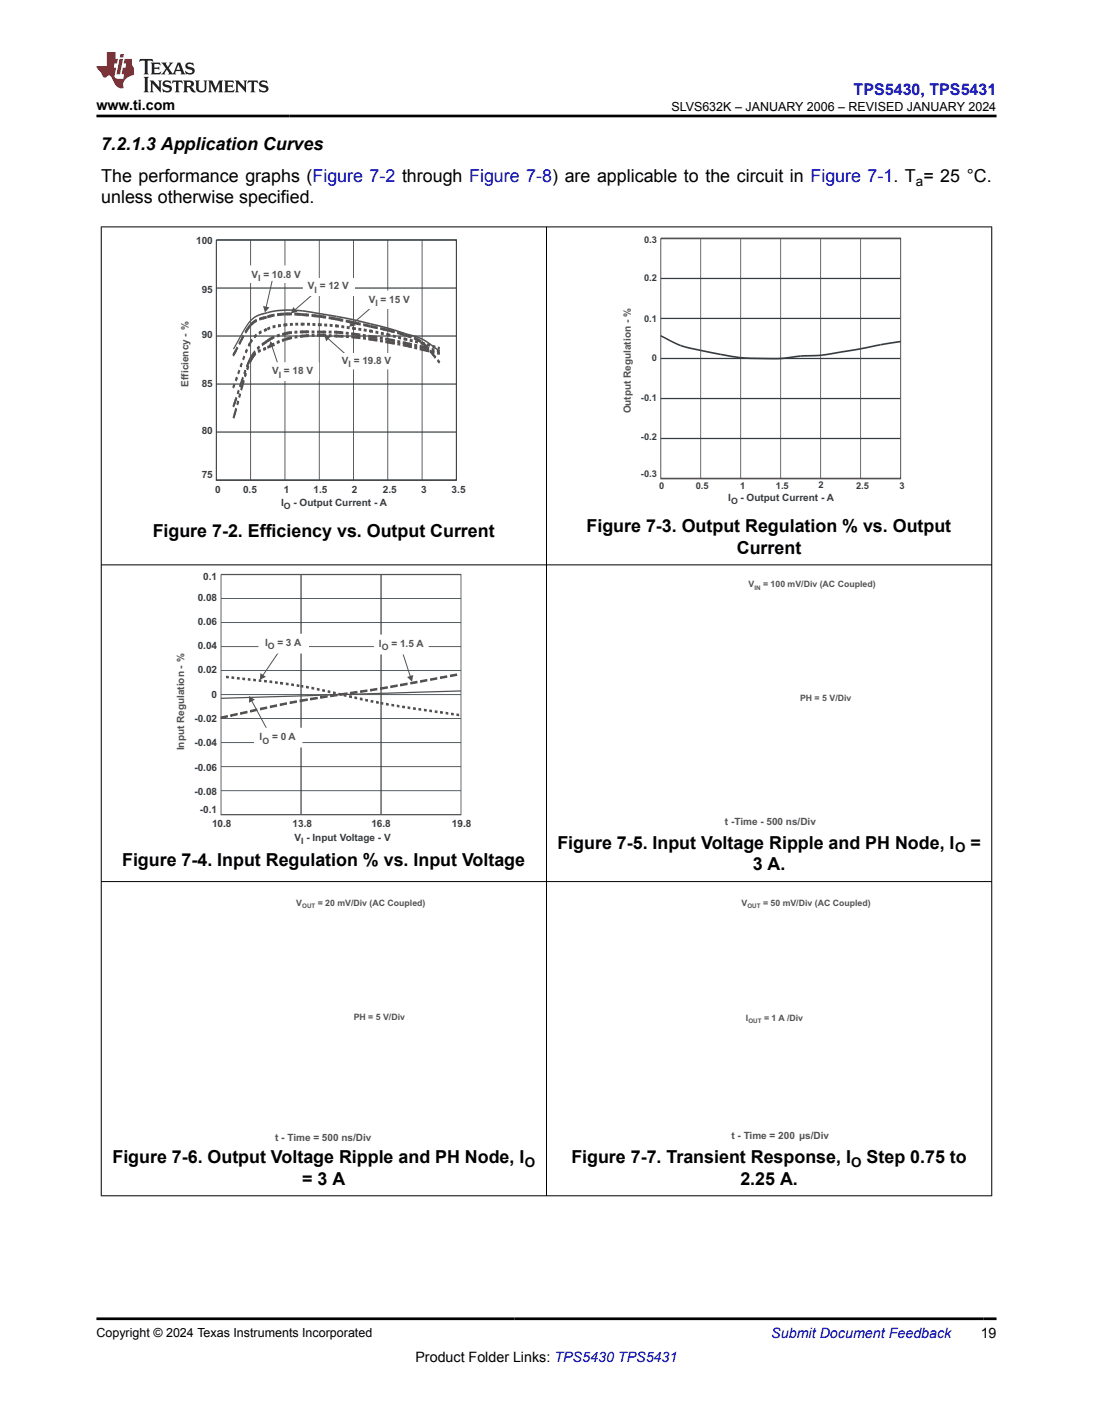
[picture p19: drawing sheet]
<svg xmlns="http://www.w3.org/2000/svg" width="216mm" height="279mm" viewBox="0 0 216 279" stroke-linecap="round" stroke-linejoin="round" font-family="sans-serif">
<defs><g id="words">
<g font-size="3.5">
<text x="20" y="29.6">7.2.1.3 Application Curves</text>
<text x="20" y="35.9">The performance graphs (Figure 7-2 through Figure 7-8) are applicable to the circuit in Figure 7-1. T = 25 °C.</text>
<text x="20" y="40.2">unless otherwise specified.</text>
<text x="30.2" y="106.1">Figure 7-2. Efficiency vs. Output Current</text>
<text x="115.9" y="105.1">Figure 7-3. Output Regulation % vs. Output</text>
<text x="145.6" y="109.3">Current</text>
<text x="110.1" y="167.6">Figure 7-5. Input Voltage Ripple and PH Node, I</text>
<text x="191.7" y="167.6">=</text>
<text x="24.1" y="171.1">Figure 7-4. Input Regulation % vs. Input Voltage</text>
<text x="148.7" y="171.9">3 A.</text>
<text x="22.2" y="229.7">Figure 7-6. Output Voltage Ripple and PH Node, I</text>
<text x="59.7" y="233.9">= 3 A</text>
<text x="112.9" y="229.7">Figure 7-7. Transient Response, I</text>
<text x="146.2" y="233.9">2.25 A.</text>
<text x="171.2" y="229.7">Step 0.75 to</text>
</g>
<text font-size="3.2" fill="#00f" x="168.6" y="18.7">TPS5430, TPS5431</text>
<g font-size="2.8">
<text x="19" y="21.8">www.ti.com</text>
<text x="82.1" y="269">Product Folder Links: TPS5430 TPS5431</text>
<text x="193.7" y="264.2">19</text>
</g>
<text font-size="2.8" fill="#00f" x="152.4" y="264.2">Submit Document Feedback</text>
<g font-size="2.6">
<text x="180.9" y="36.6">a</text>
<text x="188.6" y="168.3">O</text>
<text x="103.7" y="230.4">O</text>
<text x="168.1" y="230.4">O</text>
</g>
<g font-size="2.5">
<text x="132.6" y="21.9">SLVS632K – JANUARY 2006 – REVISED JANUARY 2024</text>
<text x="19" y="263.9">Copyright © 2024 Texas Instruments Incorporated</text>
</g>
<g font-size="2" fill="#333b40">
<text x="38.7" y="48.2">100</text>
<text x="39.8" y="57.8">95</text>
<text x="39.8" y="66.8">90</text>
<text x="39.8" y="76.4">85</text>
<text x="39.8" y="85.8">80</text>
<text x="39.8" y="94.5">75</text>
<text x="42.5" y="97.4">0</text>
<text x="48" y="97.4">0.5</text>
<text x="55.5" y="99.9">I</text>
<text x="56.1" y="97.4">1</text>
<text x="58" y="99.9">- Output Current - A</text>
<text x="61.9" y="97.4">1.5</text>
<text x="69.5" y="97.4">2</text>
<text x="75.7" y="97.4">2.5</text>
<text x="83.2" y="97.4">3</text>
<text x="89.2" y="97.4">3.5</text>
<text x="39.1" y="118.8">0.08</text>
<text x="40.2" y="114.5">0.1</text>
<text x="39.1" y="123.5">0.06</text>
<text x="39.1" y="128.1">0.04</text>
<text x="39.1" y="132.8">0.02</text>
<text x="41.8" y="137.7">0</text>
<text x="38.4" y="142.5">-0.02</text>
<text x="38.4" y="147.3">-0.04</text>
<text x="38.4" y="152.2">-0.06</text>
<text x="38.4" y="156.9">-0.08</text>
<text x="39.5" y="160.6">-0.1</text>
<text x="41.9" y="163.2">10.8</text>
<text x="57.8" y="163.2">13.8</text>
<text x="58.2" y="166.1">V - Input Voltage - V</text>
<text x="73.4" y="163.2">16.8</text>
<text x="89.3" y="163.2">19.8</text>
</g>
<g font-size="2" fill="#555151">
<text x="49.7" y="54.8">V = 10.8 V</text>
<text x="60.8" y="57.1">V = 12 V</text>
<text x="72.8" y="59.8">V = 15 V</text>
<text x="67.5" y="71.8">V = 19.8 V</text>
<text x="37.2" y="76.3" transform="rotate(-90 37.2 76.3)">Efficiency - %</text>
<text x="53.7" y="73.9">V = 18 V</text>
<text x="124.6" y="81.6" transform="rotate(-90 124.6 81.6)">Output Regulation - %</text>
<text x="52.4" y="127.6">I</text>
<text x="54.8" y="127.6">= 3 A</text>
<text x="74.9" y="127.7">I</text>
<text x="77.3" y="127.7">= 1.5 A</text>
<text x="36.4" y="148.1" transform="rotate(-90 36.4 148.1)">Input Regulation - %</text>
<text x="51.3" y="146.1">I</text>
<text x="53.7" y="146.1">= 0 A</text>
<text x="143.2" y="162.9">t -Time - 500 ns/Div</text>
<text x="54.4" y="225.3">t - Time = 500 ns/Div</text>
<text x="144.5" y="225">t - Time = 200 μs/Div</text>
</g>
<g font-size="2" fill="#343c41">
<text x="143.9" y="98.9">I</text>
<text x="146.3" y="98.9">- Output Current - A</text>
</g>
<g font-size="1.8" fill="#343c41">
<text x="127.2" y="48">0.3</text>
<text x="127.2" y="55.4">0.2</text>
<text x="127.2" y="63.5">0.1</text>
<text x="128.7" y="71.3">0</text>
<text x="126.6" y="79.2">-0.1</text>
<text x="126.6" y="87">-0.2</text>
<text x="126.6" y="94.2">-0.3</text>
<text x="130.2" y="96.5">0</text>
<text x="137.4" y="96.5">0.5</text>
<text x="146.2" y="96.5">1</text>
<text x="153.3" y="96.5">1.5</text>
<text x="161.7" y="96.3">2</text>
<text x="169.1" y="96.5">2.5</text>
<text x="177.7" y="96.5">3</text>
</g>
<g font-size="1.7" fill="#555151">
<text x="51" y="55.5">I</text>
<text x="62.1" y="57.8">I</text>
<text x="74.2" y="60.5">I</text>
<text x="55.1" y="74.6">I</text>
<text x="68.9" y="72.5">I</text>
<text x="147.9" y="116">V</text>
<text x="150.7" y="116">= 100 mV/Div (AC Coupled)</text>
<text x="52.9" y="128.2">O</text>
<text x="75.4" y="128.4">O</text>
<text x="158" y="138.5">PH = 5 V/Div</text>
<text x="51.8" y="146.8">O</text>
<text x="58.5" y="178.8">V</text>
<text x="62.8" y="178.8">= 20 mV/Div (AC Coupled)</text>
<text x="146.5" y="178.8">V</text>
<text x="150.7" y="178.8">= 50 mV/Div (AC Coupled)</text>
<text x="69.9" y="201.3">PH = 5 V/Div</text>
<text x="147.4" y="201.5">I</text>
<text x="150.9" y="201.5">= 1 A /Div</text>
</g>
<g font-size="1.7" fill="#333b40">
<text x="56.1" y="100.6">O</text>
<text x="59.5" y="166.7">I</text>
</g>
<text font-size="1.7" fill="#343c41" x="144.4" y="99.6">O</text>
<g font-size="1.2" fill="#555151">
<text x="149" y="116.5">IN</text>
<text x="59.7" y="179.3">OUT</text>
<text x="147.6" y="179.3">OUT</text>
<text x="147.8" y="202">OUT</text>
</g>
</g></defs>
<path d="M42.7 56.9h47.5M49.5 47.4v47.4M56.3 47.4v47.4M63.1 47.4v47.4M69.8 47.4v47.4M76.6 47.4v47.4M83.4 47.4v47.4M42.7 75.8h47.5M42.7 66.3h47.5M42.7 85.3h47.5" fill="none" stroke="#343c41" stroke-width=".2"/>
<path d="M42.7 47.4h47.5v47.4h-47.5z" fill="none" stroke="#343c41" stroke-width=".26"/>
<path d="M46.1 68.9l1.9-3.4a5.7 5.7 0 0 1 4.1-3.6 21 21 0 0 1 11 0 105.8 105.8 0 0 1 20.3 5.1l3.4 2.3" fill="none" stroke="#555151" stroke-width=".26"/>
<path d="M46.2 69.7l.2 .1-.2 .4-.2-.2z" fill-rule="evenodd" fill="#343c41"/>
<path d="M46.2 69.7l.2 .1-.2 .4-.2-.2z" fill="none" stroke="#555151" stroke-width=".26"/>
<path d="M46.5 69.3l.1 .1-.2 .4-.2-.1z" fill-rule="evenodd" fill="#343c41"/>
<path d="M46.5 69.3l.1 .1-.2 .4-.2-.1z" fill="none" stroke="#555151" stroke-width=".26"/>
<path d="M46.8 68.6l.1 .2-.3 .6-.1-.1z" fill-rule="evenodd" fill="#343c41"/>
<path d="M46.8 68.6l.1 .2-.3 .6-.1-.1z" fill="none" stroke="#555151" stroke-width=".26"/>
<path d="M47.3 67.6l.2 .2-.1 .1-.2-.1z" fill-rule="evenodd" fill="#343c41"/>
<path d="M47.3 67.6l.2 .2-.1 .1-.2-.1z" fill="none" stroke="#555151" stroke-width=".26"/>
<path d="M47.7 66.8l.2 .2-.4 .8-.2-.2z" fill-rule="evenodd" fill="#343c41"/>
<path d="M47.7 66.8l.2 .2-.4 .8-.2-.2z" fill="none" stroke="#555151" stroke-width=".26"/>
<path d="M47.9 66.4l.2 .2-.2 .4-.2-.2z" fill-rule="evenodd" fill="#343c41"/>
<path d="M47.9 66.4l.2 .2-.2 .4-.2-.2z" fill="none" stroke="#555151" stroke-width=".26"/>
<path d="M48 66.3l.1 .3z" fill-rule="evenodd" fill="#343c41"/>
<path d="M48 66.3l.1 .3z" fill="none" stroke="#555151" stroke-width=".26"/>
<path d="M48.6 65.3l.1 .2-.1 .2-.2-.2z" fill-rule="evenodd" fill="#343c41"/>
<path d="M48.6 65.3l.1 .2-.1 .2-.2-.2z" fill="none" stroke="#555151" stroke-width=".26"/>
<path d="M48.8 64.9l.1 .2-.2 .4-.1-.2z" fill-rule="evenodd" fill="#343c41"/>
<path d="M48.8 64.9l.1 .2-.2 .4-.1-.2z" fill="none" stroke="#555151" stroke-width=".26"/>
<path d="M49 64.6l.1 .2-.2 .3-.1-.2z" fill-rule="evenodd" fill="#343c41"/>
<path d="M49 64.6l.1 .2-.2 .3-.1-.2z" fill="none" stroke="#555151" stroke-width=".26"/>
<path d="M49.2 64.4l.1 .1-.2 .3-.1-.2z" fill-rule="evenodd" fill="#343c41"/>
<path d="M49.2 64.4l.1 .1-.2 .3-.1-.2z" fill="none" stroke="#555151" stroke-width=".26"/>
<path d="M49.3 64.2l.2 .2-.2 .1-.1-.1z" fill-rule="evenodd" fill="#343c41"/>
<path d="M49.3 64.2l.2 .2-.2 .1-.1-.1z" fill="none" stroke="#555151" stroke-width=".26"/>
<path d="M49.7 63.9l.1 .2-.3 .2-.1-.2z" fill-rule="evenodd" fill="#343c41"/>
<path d="M49.7 63.9l.1 .2-.3 .2-.1-.2z" fill="none" stroke="#555151" stroke-width=".26"/>
<path d="M49.7 63.9l.2-.2 .1 .2-.2 .2z" fill-rule="evenodd" fill="#343c41"/>
<path d="M49.7 63.9l.2-.2 .1 .2-.2 .2z" fill="none" stroke="#555151" stroke-width=".26"/>
<path d="M49.9 63.7l.2-.2 .1 .2-.2 .2z" fill-rule="evenodd" fill="#343c41"/>
<path d="M49.9 63.7l.2-.2 .1 .2-.2 .2z" fill="none" stroke="#555151" stroke-width=".26"/>
<path d="M50.1 63.5l.2-.2 .1 .3-.2 .1z" fill-rule="evenodd" fill="#343c41"/>
<path d="M50.1 63.5l.2-.2 .1 .3-.2 .1z" fill="none" stroke="#555151" stroke-width=".26"/>
<path d="M50.3 63.3l.2-.1 .1 .2-.2 .2z" fill-rule="evenodd" fill="#343c41"/>
<path d="M50.3 63.3l.2-.1 .1 .2-.2 .2z" fill="none" stroke="#555151" stroke-width=".26"/>
<path d="M50.5 63.2l.1 .3z" fill-rule="evenodd" fill="#343c41"/>
<path d="M50.5 63.2l.1 .3z" fill="none" stroke="#555151" stroke-width=".26"/>
<path d="M51.3 62.9l.3-.1v.2l-.3 .1z" fill-rule="evenodd" fill="#343c41"/>
<path d="M51.3 62.9l.3-.1v.2l-.3 .1z" fill="none" stroke="#555151" stroke-width=".26"/>
<path d="M51.6 62.8l.4-.1 .1 .2-.5 .1z" fill-rule="evenodd" fill="#343c41"/>
<path d="M51.6 62.8l.4-.1 .1 .2-.5 .1z" fill="none" stroke="#555151" stroke-width=".26"/>
<path d="M52 62.7l.5-.2v.3l-.4 .1z" fill-rule="evenodd" fill="#343c41"/>
<path d="M52 62.7l.5-.2v.3l-.4 .1z" fill="none" stroke="#555151" stroke-width=".26"/>
<path d="M52.5 62.5l.1 .3z" fill-rule="evenodd" fill="#343c41"/>
<path d="M52.5 62.5l.1 .3z" fill="none" stroke="#555151" stroke-width=".26"/>
<path d="M52.9 62.4l.4-.1v.2l-.4 .2z" fill-rule="evenodd" fill="#343c41"/>
<path d="M52.9 62.4l.4-.1v.2l-.4 .2z" fill="none" stroke="#555151" stroke-width=".26"/>
<path d="M53.3 62.3l.4-.1 .1 .3h-.5z" fill-rule="evenodd" fill="#343c41"/>
<path d="M53.3 62.3l.4-.1 .1 .3h-.5z" fill="none" stroke="#555151" stroke-width=".26"/>
<path d="M53.7 62.2l.4-.1v.3l-.3 .1z" fill-rule="evenodd" fill="#343c41"/>
<path d="M53.7 62.2l.4-.1v.3l-.3 .1z" fill="none" stroke="#555151" stroke-width=".26"/>
<path d="M54.8 62h.2v.2l-.2 .1z" fill-rule="evenodd" fill="#343c41"/>
<path d="M54.8 62h.2v.2l-.2 .1z" fill="none" stroke="#555151" stroke-width=".26"/>
<path d="M55 62l.4-.1v.3h-.4z" fill-rule="evenodd" fill="#343c41"/>
<path d="M55 62l.4-.1v.3h-.4z" fill="none" stroke="#555151" stroke-width=".26"/>
<path d="M55.4 61.9h.7v.2l-.7 .1z" fill-rule="evenodd" fill="#343c41"/>
<path d="M55.4 61.9h.7v.2l-.7 .1z" fill="none" stroke="#555151" stroke-width=".26"/>
<path d="M56.3 61.9h.4v.2h-.4z" fill-rule="evenodd" fill="#343c41"/>
<path d="M56.3 61.9h.4v.2h-.4z" fill="none" stroke="#555151" stroke-width=".26"/>
<path d="M56.7 61.9h.4v.2h-.4z" fill-rule="evenodd" fill="#343c41"/>
<path d="M56.7 61.9h.4v.2h-.4z" fill="none" stroke="#555151" stroke-width=".26"/>
<path d="M57.1 61.9h.4v.2h-.4z" fill-rule="evenodd" fill="#333b40"/>
<path d="M57.1 61.9h.4v.2h-.4z" fill="none" stroke="#555151" stroke-width=".26"/>
<path d="M58.3 61.9h.5v.3l-.5-.1z" fill-rule="evenodd" fill="#333b40"/>
<path d="M58.3 61.9h.5v.3l-.5-.1z" fill="none" stroke="#555151" stroke-width=".26"/>
<path d="M58.8 61.9l.7 .1v.2h-.7z" fill-rule="evenodd" fill="#333b40"/>
<path d="M58.8 61.9l.7 .1v.2h-.7z" fill="none" stroke="#555151" stroke-width=".26"/>
<path d="M59.7 62l.8 .1v.2l-.8-.1z" fill-rule="evenodd" fill="#333b40"/>
<path d="M59.7 62l.8 .1v.2l-.8-.1z" fill="none" stroke="#555151" stroke-width=".26"/>
<path d="M60.5 62.1h.4v.2h-.4z" fill-rule="evenodd" fill="#333b40"/>
<path d="M60.5 62.1h.4v.2h-.4z" fill="none" stroke="#555151" stroke-width=".26"/>
<path d="M61.6 62.2h.6v.3l-.6-.1z" fill-rule="evenodd" fill="#333b40"/>
<path d="M61.6 62.2h.6v.3l-.6-.1z" fill="none" stroke="#555151" stroke-width=".26"/>
<path d="M62.2 62.2l.7 .1v.3l-.7-.1z" fill-rule="evenodd" fill="#333b40"/>
<path d="M62.2 62.2l.7 .1v.3l-.7-.1z" fill="none" stroke="#555151" stroke-width=".26"/>
<path d="M63.1 62.3l.8 .1v.3l-.8-.1z" fill-rule="evenodd" fill="#333b40"/>
<path d="M63.1 62.3l.8 .1v.3l-.8-.1z" fill="none" stroke="#555151" stroke-width=".26"/>
<path d="M63.9 62.4l.4 .1v.3l-.4-.1z" fill-rule="evenodd" fill="#333b40"/>
<path d="M63.9 62.4l.4 .1v.3l-.4-.1z" fill="none" stroke="#555151" stroke-width=".26"/>
<path d="M65 62.6l.6 .1v.3l-.6-.1z" fill-rule="evenodd" fill="#333b40"/>
<path d="M65 62.6l.6 .1v.3l-.6-.1z" fill="none" stroke="#555151" stroke-width=".26"/>
<path d="M65.6 62.7l.7 .1v.3l-.7-.1z" fill-rule="evenodd" fill="#333b40"/>
<path d="M65.6 62.7l.7 .1v.3l-.7-.1z" fill="none" stroke="#555151" stroke-width=".26"/>
<path d="M66.5 62.9l.8 .1v.3l-.9-.2z" fill-rule="evenodd" fill="#333b40"/>
<path d="M66.5 62.9l.8 .1v.3l-.9-.2z" fill="none" stroke="#555151" stroke-width=".26"/>
<path d="M67.3 63l.4 .1v.3l-.4-.1z" fill-rule="evenodd" fill="#333b40"/>
<path d="M67.3 63l.4 .1v.3l-.4-.1z" fill="none" stroke="#555151" stroke-width=".26"/>
<path d="M68.4 63.3l.7 .1-.1 .3-.6-.2z" fill-rule="evenodd" fill="#333b40"/>
<path d="M68.4 63.3l.7 .1-.1 .3-.6-.2z" fill="none" stroke="#555151" stroke-width=".26"/>
<path d="M69.1 63.4l.5 .1v.3l-.6-.1z" fill-rule="evenodd" fill="#333b40"/>
<path d="M69.1 63.4l.5 .1v.3l-.6-.1z" fill="none" stroke="#555151" stroke-width=".26"/>
<path d="M69.9 63.6l.9 .2-.1 .2-.8-.1z" fill-rule="evenodd" fill="#333b40"/>
<path d="M69.9 63.6l.9 .2-.1 .2-.8-.1z" fill="none" stroke="#555151" stroke-width=".26"/>
<path d="M70.8 63.8l.4 .1-.1 .2-.4-.1z" fill-rule="evenodd" fill="#333b40"/>
<path d="M70.8 63.8l.4 .1-.1 .2-.4-.1z" fill="none" stroke="#555151" stroke-width=".26"/>
<path d="M71.9 64l1.2 .3v.2l-1.3-.2z" fill-rule="evenodd" fill="#333b40"/>
<path d="M71.9 64l1.2 .3v.2l-1.3-.2z" fill="none" stroke="#555151" stroke-width=".26"/>
<path d="M73.3 64.3l1.2 .3v.2l-1.2-.2z" fill-rule="evenodd" fill="#333b40"/>
<path d="M73.3 64.3l1.2 .3v.2l-1.2-.2z" fill="none" stroke="#555151" stroke-width=".26"/>
<path d="M75.2 64.7l.6 .2v.2l-.6-.1z" fill-rule="evenodd" fill="#333b40"/>
<path d="M75.2 64.7l.6 .2v.2l-.6-.1z" fill="none" stroke="#555151" stroke-width=".26"/>
<path d="M75.8 64.9l.7 .1-.1 .3-.6-.2z" fill-rule="evenodd" fill="#333b40"/>
<path d="M75.8 64.9l.7 .1-.1 .3-.6-.2z" fill="none" stroke="#555151" stroke-width=".26"/>
<path d="M76.7 65.1l.8 .2v.2l-.9-.2z" fill-rule="evenodd" fill="#333b40"/>
<path d="M76.7 65.1l.8 .2v.2l-.9-.2z" fill="none" stroke="#555151" stroke-width=".26"/>
<path d="M77.5 65.3l.4 .1v.2l-.4-.1z" fill-rule="evenodd" fill="#333b40"/>
<path d="M77.5 65.3l.4 .1v.2l-.4-.1z" fill="none" stroke="#555151" stroke-width=".26"/>
<path d="M78.6 65.6l.6 .1-.1 .3-.5-.2z" fill-rule="evenodd" fill="#333b40"/>
<path d="M78.6 65.6l.6 .1-.1 .3-.5-.2z" fill="none" stroke="#555151" stroke-width=".26"/>
<path d="M79.2 65.7l.4 .2-.1 .2-.4-.1z" fill-rule="evenodd" fill="#333b40"/>
<path d="M79.2 65.7l.4 .2-.1 .2-.4-.1z" fill="none" stroke="#555151" stroke-width=".26"/>
<path d="M79.6 65.9h.2v.3l-.3-.1z" fill-rule="evenodd" fill="#333b40"/>
<path d="M79.6 65.9h.2v.3l-.3-.1z" fill="none" stroke="#555151" stroke-width=".26"/>
<path d="M80 66l.4 .1v.3l-.5-.1z" fill-rule="evenodd" fill="#333b40"/>
<path d="M80 66l.4 .1v.3l-.5-.1z" fill="none" stroke="#555151" stroke-width=".26"/>
<path d="M80.4 66.1l.4 .2v.2l-.4-.1z" fill-rule="evenodd" fill="#333b40"/>
<path d="M80.4 66.1l.4 .2v.2l-.4-.1z" fill="none" stroke="#555151" stroke-width=".26"/>
<path d="M80.8 66.3l.4 .1v.3l-.4-.2z" fill-rule="evenodd" fill="#333b40"/>
<path d="M80.8 66.3l.4 .1v.3l-.4-.2z" fill="none" stroke="#555151" stroke-width=".26"/>
<path d="M81.9 66.7l.2 .1v.2l-.2-.1z" fill-rule="evenodd" fill="#333b40"/>
<path d="M81.9 66.7l.2 .1v.2l-.2-.1z" fill="none" stroke="#555151" stroke-width=".26"/>
<path d="M82.2 66.8l.4 .2-.1 .2-.4-.2z" fill-rule="evenodd" fill="#333b40"/>
<path d="M82.2 66.8l.4 .2-.1 .2-.4-.2z" fill="none" stroke="#555151" stroke-width=".26"/>
<path d="M82.6 67l.2 .1-.1 .2-.2-.1z" fill-rule="evenodd" fill="#333b40"/>
<path d="M82.6 67l.2 .1-.1 .2-.2-.1z" fill="none" stroke="#555151" stroke-width=".26"/>
<path d="M82.8 67.1l.2 .1v.3l-.3-.2z" fill-rule="evenodd" fill="#333b40"/>
<path d="M82.8 67.1l.2 .1v.3l-.3-.2z" fill="none" stroke="#555151" stroke-width=".26"/>
<path d="M83 67.3v.2z" fill-rule="evenodd" fill="#333b40"/>
<path d="M83 67.3v.2z" fill="none" stroke="#555151" stroke-width=".26"/>
<path d="M83.5 67.6l.2 .1-.1 .3-.2-.2z" fill-rule="evenodd" fill="#333b40"/>
<path d="M83.5 67.6l.2 .1-.1 .3-.2-.2z" fill="none" stroke="#555151" stroke-width=".26"/>
<path d="M83.7 67.7l.2 .2-.1 .3-.2-.2z" fill-rule="evenodd" fill="#333b40"/>
<path d="M83.7 67.7l.2 .2-.1 .3-.2-.2z" fill="none" stroke="#555151" stroke-width=".26"/>
<path d="M83.9 67.9l.2 .2-.1 .2-.2-.2z" fill-rule="evenodd" fill="#333b40"/>
<path d="M83.9 67.9l.2 .2-.1 .2-.2-.2z" fill="none" stroke="#555151" stroke-width=".26"/>
<path d="M84.1 68.1l.2 .3-.1 .2-.2-.3z" fill-rule="evenodd" fill="#333b40"/>
<path d="M84.1 68.1l.2 .3-.1 .2-.2-.3z" fill="none" stroke="#555151" stroke-width=".26"/>
<path d="M84.3 68.4l.2 .2-.1 .2-.2-.2z" fill-rule="evenodd" fill="#333b40"/>
<path d="M84.3 68.4l.2 .2-.1 .2-.2-.2z" fill="none" stroke="#555151" stroke-width=".26"/>
<path d="M85.1 69.2l-.1 .3z" fill-rule="evenodd" fill="#333b40"/>
<path d="M85.1 69.2l-.1 .3z" fill="none" stroke="#555151" stroke-width=".26"/>
<path d="M85.2 69.4l.4 .5-.1 .2-.5-.6z" fill-rule="evenodd" fill="#333b40"/>
<path d="M85.2 69.4l.4 .5-.1 .2-.5-.6z" fill="none" stroke="#555151" stroke-width=".26"/>
<path d="M85.6 69.9l.4 .5-.1 .2-.4-.5z" fill-rule="evenodd" fill="#333b40"/>
<path d="M85.6 69.9l.4 .5-.1 .2-.4-.5z" fill="none" stroke="#555151" stroke-width=".26"/>
<path d="M86 70.4l-.1 .2z" fill-rule="evenodd" fill="#333b40"/>
<path d="M86 70.4l-.1 .2z" fill="none" stroke="#555151" stroke-width=".26"/>
<path d="M86.6 71.1l.2 .3-.1 .2-.3-.3z" fill-rule="evenodd" fill="#333b40"/>
<path d="M86.6 71.1l.2 .3-.1 .2-.3-.3z" fill="none" stroke="#555151" stroke-width=".26"/>
<path d="M46.2 75.9l.2 .2-.2 .4-.2-.1z" fill-rule="evenodd" fill="#333b40"/>
<path d="M46.2 75.9l.2 .2-.2 .4-.2-.1z" fill="none" stroke="#555151" stroke-width=".26"/>
<path d="M46.7 74.6l.1 .2-.1 .3-.2-.1z" fill-rule="evenodd" fill="#333b40"/>
<path d="M46.7 74.6l.1 .2-.1 .3-.2-.1z" fill="none" stroke="#555151" stroke-width=".26"/>
<path d="M46.7 74.6l.1 .2z" fill-rule="evenodd" fill="#333b40"/>
<path d="M46.7 74.6l.1 .2z" fill="none" stroke="#555151" stroke-width=".26"/>
<path d="M47.2 73.2l.1 .1-.1 .4-.2-.1z" fill-rule="evenodd" fill="#333b40"/>
<path d="M47.2 73.2l.1 .1-.1 .4-.2-.1z" fill="none" stroke="#555151" stroke-width=".26"/>
<path d="M47.5 72.2l.1 .2z" fill-rule="evenodd" fill="#333b40"/>
<path d="M47.5 72.2l.1 .2z" fill="none" stroke="#555151" stroke-width=".26"/>
<path d="M47.6 71.8l.2 .1-.1 .4-.2-.1z" fill-rule="evenodd" fill="#333b40"/>
<path d="M47.6 71.8l.2 .1-.1 .4-.2-.1z" fill="none" stroke="#555151" stroke-width=".26"/>
<path d="M48.1 70.4l.2 .1-.2 .5-.1-.1z" fill-rule="evenodd" fill="#333b40"/>
<path d="M48.1 70.4l.2 .1-.2 .5-.1-.1z" fill="none" stroke="#555151" stroke-width=".26"/>
<path d="M48.6 69.3l.1 .1v.2l-.2-.1z" fill-rule="evenodd" fill="#333b40"/>
<path d="M48.6 69.3l.1 .1v.2l-.2-.1z" fill="none" stroke="#555151" stroke-width=".26"/>
<path d="M48.7 69l.1 .2-.1 .2-.1-.1z" fill-rule="evenodd" fill="#333b40"/>
<path d="M48.7 69l.1 .2-.1 .2-.1-.1z" fill="none" stroke="#555151" stroke-width=".26"/>
<path d="M49.2 67.9l.2 .1-.2 .3-.1-.1z" fill-rule="evenodd" fill="#333b40"/>
<path d="M49.2 67.9l.2 .1-.2 .3-.1-.1z" fill="none" stroke="#555151" stroke-width=".26"/>
<path d="M49.3 67.7l.1 .2v.1l-.2-.1z" fill-rule="evenodd" fill="#333b40"/>
<path d="M49.3 67.7l.1 .2v.1l-.2-.1z" fill="none" stroke="#555151" stroke-width=".26"/>
<path d="M49.6 67.1l.2 .2-.2 .4-.2-.2z" fill-rule="evenodd" fill="#333b40"/>
<path d="M49.6 67.1l.2 .2-.2 .4-.2-.2z" fill="none" stroke="#555151" stroke-width=".26"/>
<path d="M49.7 67.1l.1 .2z" fill-rule="evenodd" fill="#333b40"/>
<path d="M49.7 67.1l.1 .2z" fill="none" stroke="#555151" stroke-width=".26"/>
<path d="M50.2 66.4l.1 .2z" fill-rule="evenodd" fill="#333b40"/>
<path d="M50.2 66.4l.1 .2z" fill="none" stroke="#555151" stroke-width=".26"/>
<path d="M50.3 66.3l.2-.2 .1 .2-.2 .2z" fill-rule="evenodd" fill="#333b40"/>
<path d="M50.3 66.3l.2-.2 .1 .2-.2 .2z" fill="none" stroke="#555151" stroke-width=".26"/>
<path d="M50.5 66.1l.1 .2z" fill-rule="evenodd" fill="#333b40"/>
<path d="M50.5 66.1l.1 .2z" fill="none" stroke="#555151" stroke-width=".26"/>
<path d="M51.2 65.6l.2-.1 .1 .2-.2 .2z" fill-rule="evenodd" fill="#333b40"/>
<path d="M51.2 65.6l.2-.1 .1 .2-.2 .2z" fill="none" stroke="#555151" stroke-width=".26"/>
<path d="M51.4 65.5l.1-.1 .1 .3h-.2z" fill-rule="evenodd" fill="#333b40"/>
<path d="M51.4 65.5l.1-.1 .1 .3h-.2z" fill="none" stroke="#555151" stroke-width=".26"/>
<path d="M52.2 65.1l.3-.1v.2l-.2 .2z" fill-rule="evenodd" fill="#333b40"/>
<path d="M52.2 65.1l.3-.1v.2l-.2 .2z" fill="none" stroke="#555151" stroke-width=".26"/>
<path d="M52.5 65h.1v.2h-.1z" fill-rule="evenodd" fill="#333b40"/>
<path d="M52.5 65h.1v.2h-.1z" fill="none" stroke="#555151" stroke-width=".26"/>
<path d="M52.9 64.8l.3-.1 .1 .2-.4 .2z" fill-rule="evenodd" fill="#333b40"/>
<path d="M52.9 64.8l.3-.1 .1 .2-.4 .2z" fill="none" stroke="#555151" stroke-width=".26"/>
<path d="M53.9 64.4h.3v.2l-.2 .1z" fill-rule="evenodd" fill="#333b40"/>
<path d="M53.9 64.4h.3v.2l-.2 .1z" fill="none" stroke="#555151" stroke-width=".26"/>
<path d="M54.2 64.4l.1-.1v.3h-.1z" fill-rule="evenodd" fill="#333b40"/>
<path d="M54.2 64.4l.1-.1v.3h-.1z" fill="none" stroke="#555151" stroke-width=".26"/>
<path d="M55 64.2v.2z" fill-rule="evenodd" fill="#333b40"/>
<path d="M55 64.2v.2z" fill="none" stroke="#555151" stroke-width=".26"/>
<path d="M55 64.2h.4v.2h-.4z" fill-rule="evenodd" fill="#333b40"/>
<path d="M55 64.2h.4v.2h-.4z" fill="none" stroke="#555151" stroke-width=".26"/>
<path d="M56.1 64.1l.2-.1v.3h-.2z" fill-rule="evenodd" fill="#333b40"/>
<path d="M56.1 64.1l.2-.1v.3h-.2z" fill="none" stroke="#555151" stroke-width=".26"/>
<path d="M56.3 64h.4v.2l-.4 .1z" fill-rule="evenodd" fill="#333b40"/>
<path d="M56.3 64h.4v.2l-.4 .1z" fill="none" stroke="#555151" stroke-width=".26"/>
<path d="M57.4 63.9h.3v.3h-.3z" fill-rule="evenodd" fill="#333b40"/>
<path d="M57.4 63.9h.3v.3h-.3z" fill="none" stroke="#555151" stroke-width=".26"/>
<path d="M58.4 63.9h.4v.2h-.4z" fill-rule="evenodd" fill="#333b40"/>
<path d="M58.4 63.9h.4v.2h-.4z" fill="none" stroke="#555151" stroke-width=".26"/>
<path d="M59.5 63.9h.2v.2h-.2z" fill-rule="evenodd" fill="#333b40"/>
<path d="M59.5 63.9h.2v.2h-.2z" fill="none" stroke="#555151" stroke-width=".26"/>
<path d="M59.7 63.9h.4v.2h-.4z" fill-rule="evenodd" fill="#333b40"/>
<path d="M59.7 63.9h.4v.2h-.4z" fill="none" stroke="#555151" stroke-width=".26"/>
<path d="M60.8 63.9h.3v.3l-.3-.1z" fill-rule="evenodd" fill="#333b40"/>
<path d="M60.8 63.9h.3v.3l-.3-.1z" fill="none" stroke="#555151" stroke-width=".26"/>
<path d="M61.8 63.9l.4 .1v.2h-.4z" fill-rule="evenodd" fill="#333b40"/>
<path d="M61.8 63.9l.4 .1v.2h-.4z" fill="none" stroke="#555151" stroke-width=".26"/>
<path d="M62.9 64h.2v.2h-.2z" fill-rule="evenodd" fill="#333b40"/>
<path d="M62.9 64h.2v.2h-.2z" fill="none" stroke="#555151" stroke-width=".26"/>
<path d="M63.1 64h.4v.3l-.4-.1z" fill-rule="evenodd" fill="#333b40"/>
<path d="M63.1 64h.4v.3l-.4-.1z" fill="none" stroke="#555151" stroke-width=".26"/>
<path d="M64.2 64l.3 .1v.2h-.3z" fill-rule="evenodd" fill="#333b40"/>
<path d="M64.2 64l.3 .1v.2h-.3z" fill="none" stroke="#555151" stroke-width=".26"/>
<path d="M65.2 64.1h.4v.3h-.4z" fill-rule="evenodd" fill="#333b40"/>
<path d="M65.2 64.1h.4v.3h-.4z" fill="none" stroke="#555151" stroke-width=".26"/>
<path d="M66.3 64.2h.2v.3h-.2z" fill-rule="evenodd" fill="#333b40"/>
<path d="M66.3 64.2h.2v.3h-.2z" fill="none" stroke="#555151" stroke-width=".26"/>
<path d="M66.5 64.2l.3 .1v.2h-.3z" fill-rule="evenodd" fill="#333b40"/>
<path d="M66.5 64.2l.3 .1v.2h-.3z" fill="none" stroke="#555151" stroke-width=".26"/>
<path d="M67.5 64.4h.4v.3l-.4-.1z" fill-rule="evenodd" fill="#333b40"/>
<path d="M67.5 64.4h.4v.3l-.4-.1z" fill="none" stroke="#555151" stroke-width=".26"/>
<path d="M68.6 64.5l.4 .1-.1 .2h-.3z" fill-rule="evenodd" fill="#333b40"/>
<path d="M68.6 64.5l.4 .1-.1 .2h-.3z" fill="none" stroke="#555151" stroke-width=".26"/>
<path d="M69.7 64.7h.1v.3l-.2-.1z" fill-rule="evenodd" fill="#333b40"/>
<path d="M69.7 64.7h.1v.3l-.2-.1z" fill="none" stroke="#555151" stroke-width=".26"/>
<path d="M69.8 64.7l.4 .1v.2h-.4z" fill-rule="evenodd" fill="#333b40"/>
<path d="M69.8 64.7l.4 .1v.2h-.4z" fill="none" stroke="#555151" stroke-width=".26"/>
<path d="M70.9 64.9h.4l-.1 .3-.3-.1z" fill-rule="evenodd" fill="#333b40"/>
<path d="M70.9 64.9h.4l-.1 .3-.3-.1z" fill="none" stroke="#555151" stroke-width=".26"/>
<path d="M72 65l.3 .1v.3l-.4-.1z" fill-rule="evenodd" fill="#333b40"/>
<path d="M72 65l.3 .1v.3l-.4-.1z" fill="none" stroke="#555151" stroke-width=".26"/>
<path d="M73 65.2h.2v.3h-.2z" fill-rule="evenodd" fill="#333b40"/>
<path d="M73 65.2h.2v.3h-.2z" fill="none" stroke="#555151" stroke-width=".26"/>
<path d="M73.2 65.2l.4 .1v.3l-.4-.1z" fill-rule="evenodd" fill="#333b40"/>
<path d="M73.2 65.2l.4 .1v.3l-.4-.1z" fill="none" stroke="#555151" stroke-width=".26"/>
<path d="M74.3 65.5h.3v.3l-.3-.1z" fill-rule="evenodd" fill="#333b40"/>
<path d="M74.3 65.5h.3v.3l-.3-.1z" fill="none" stroke="#555151" stroke-width=".26"/>
<path d="M75.3 65.7l.4 .1v.2l-.4-.1z" fill-rule="evenodd" fill="#333b40"/>
<path d="M75.3 65.7l.4 .1v.2l-.4-.1z" fill="none" stroke="#555151" stroke-width=".26"/>
<path d="M76.4 65.9l.3 .1-.1 .2h-.2z" fill-rule="evenodd" fill="#333b40"/>
<path d="M76.4 65.9l.3 .1-.1 .2h-.2z" fill="none" stroke="#555151" stroke-width=".26"/>
<path d="M76.7 66l.3 .1v.2l-.4-.1z" fill-rule="evenodd" fill="#333b40"/>
<path d="M76.7 66l.3 .1v.2l-.4-.1z" fill="none" stroke="#555151" stroke-width=".26"/>
<path d="M77.7 66.2l.4 .1-.1 .3-.3-.1z" fill-rule="evenodd" fill="#333b40"/>
<path d="M77.7 66.2l.4 .1-.1 .3-.3-.1z" fill="none" stroke="#555151" stroke-width=".26"/>
<path d="M78.8 66.5l.3 .1v.3l-.4-.1z" fill-rule="evenodd" fill="#333b40"/>
<path d="M78.8 66.5l.3 .1v.3l-.4-.1z" fill="none" stroke="#555151" stroke-width=".26"/>
<path d="M79.8 66.8h.2v.3l-.2-.1z" fill-rule="evenodd" fill="#333b40"/>
<path d="M79.8 66.8h.2v.3l-.2-.1z" fill="none" stroke="#555151" stroke-width=".26"/>
<path d="M80 66.8l.4 .1-.1 .3-.3-.1z" fill-rule="evenodd" fill="#333b40"/>
<path d="M80 66.8l.4 .1-.1 .3-.3-.1z" fill="none" stroke="#555151" stroke-width=".26"/>
<path d="M81.1 67.1l.3 .1v.2l-.4-.1z" fill-rule="evenodd" fill="#333b40"/>
<path d="M81.1 67.1l.3 .1v.2l-.4-.1z" fill="none" stroke="#555151" stroke-width=".26"/>
<path d="M82.1 67.3l.4 .1v.2h-.4z" fill-rule="evenodd" fill="#333b40"/>
<path d="M82.1 67.3l.4 .1v.2h-.4z" fill="none" stroke="#555151" stroke-width=".26"/>
<path d="M83.2 67.6h.3l-.1 .3-.2-.1z" fill-rule="evenodd" fill="#333b40"/>
<path d="M83.2 67.6h.3l-.1 .3-.2-.1z" fill="none" stroke="#555151" stroke-width=".26"/>
<path d="M83.5 67.6l.3 .1v.3l-.4-.1z" fill-rule="evenodd" fill="#333b40"/>
<path d="M83.5 67.6l.3 .1v.3l-.4-.1z" fill="none" stroke="#555151" stroke-width=".26"/>
<path d="M84.5 67.9l.4 .2-.1 .2-.3-.1z" fill-rule="evenodd" fill="#333b40"/>
<path d="M84.5 67.9l.4 .2-.1 .2-.3-.1z" fill="none" stroke="#555151" stroke-width=".26"/>
<path d="M85.5 68.3l.4 .1v.2l-.4-.1z" fill-rule="evenodd" fill="#333b40"/>
<path d="M85.5 68.3l.4 .1v.2l-.4-.1z" fill="none" stroke="#555151" stroke-width=".26"/>
<path d="M86.6 68.6h.2l-.1 .3h-.1z" fill-rule="evenodd" fill="#333b40"/>
<path d="M86.6 68.6h.2l-.1 .3h-.1z" fill="none" stroke="#555151" stroke-width=".26"/>
<path d="M46.3 79.6l.1 .1-.2 .6-.2-.1z" fill-rule="evenodd" fill="#333b40"/>
<path d="M46.3 79.6l.1 .1-.2 .6-.2-.1z" fill="none" stroke="#555151" stroke-width=".26"/>
<path d="M46.5 78.9l.1 .1-.2 .7-.1-.1z" fill-rule="evenodd" fill="#333b40"/>
<path d="M46.5 78.9l.1 .1-.2 .7-.1-.1z" fill="none" stroke="#555151" stroke-width=".26"/>
<path d="M46.6 78.5l.2 .1-.2 .4-.1-.1z" fill-rule="evenodd" fill="#333b40"/>
<path d="M46.6 78.5l.2 .1-.2 .4-.1-.1z" fill="none" stroke="#555151" stroke-width=".26"/>
<path d="M47 77.1l.2 .1-.1 .5-.2-.1z" fill-rule="evenodd" fill="#333b40"/>
<path d="M47 77.1l.2 .1-.1 .5-.2-.1z" fill="none" stroke="#555151" stroke-width=".26"/>
<path d="M47.7 75.1l.2 .1-.4 1.1-.1-.1z" fill-rule="evenodd" fill="#333b40"/>
<path d="M47.7 75.1l.2 .1-.4 1.1-.1-.1z" fill="none" stroke="#555151" stroke-width=".26"/>
<path d="M47.9 74.6l.1 .1-.1 .5-.2-.1z" fill-rule="evenodd" fill="#333b40"/>
<path d="M47.9 74.6l.1 .1-.1 .5-.2-.1z" fill="none" stroke="#555151" stroke-width=".26"/>
<path d="M48.3 73.3l.2 .1-.1 .4-.2-.2z" fill-rule="evenodd" fill="#333b40"/>
<path d="M48.3 73.3l.2 .1-.1 .4-.2-.2z" fill="none" stroke="#555151" stroke-width=".26"/>
<path d="M48.4 73.2l.1 .2z" fill-rule="evenodd" fill="#333b40"/>
<path d="M48.4 73.2l.1 .2z" fill="none" stroke="#555151" stroke-width=".26"/>
<path d="M48.8 72.2l.1 .2z" fill-rule="evenodd" fill="#333b40"/>
<path d="M48.8 72.2l.1 .2z" fill="none" stroke="#555151" stroke-width=".26"/>
<path d="M49 71.7l.1 .1-.2 .5-.1-.1z" fill-rule="evenodd" fill="#333b40"/>
<path d="M49 71.7l.1 .1-.2 .5-.1-.1z" fill="none" stroke="#555151" stroke-width=".26"/>
<path d="M49.2 71.2l.1 .1-.2 .5-.1-.2z" fill-rule="evenodd" fill="#333b40"/>
<path d="M49.2 71.2l.1 .1-.2 .5-.1-.2z" fill="none" stroke="#555151" stroke-width=".26"/>
<path d="M49.4 70.8l.1 .1-.2 .4-.1-.1z" fill-rule="evenodd" fill="#333b40"/>
<path d="M49.4 70.8l.1 .1-.2 .4-.1-.1z" fill="none" stroke="#555151" stroke-width=".26"/>
<path d="M49.6 70.4l.2 .1-.3 .4-.1-.2z" fill-rule="evenodd" fill="#333b40"/>
<path d="M49.6 70.4l.2 .1-.3 .4-.1-.2z" fill="none" stroke="#555151" stroke-width=".26"/>
<path d="M49.8 70l.2 .2-.2 .3-.2-.2z" fill-rule="evenodd" fill="#333b40"/>
<path d="M49.8 70l.2 .2-.2 .3-.2-.2z" fill="none" stroke="#555151" stroke-width=".26"/>
<path d="M50.1 69.7l.1 .1-.2 .4-.2-.2z" fill-rule="evenodd" fill="#333b40"/>
<path d="M50.1 69.7l.1 .1-.2 .4-.2-.2z" fill="none" stroke="#555151" stroke-width=".26"/>
<path d="M50.3 69.4l.1 .1-.2 .3-.1-.1z" fill-rule="evenodd" fill="#333b40"/>
<path d="M50.3 69.4l.1 .1-.2 .3-.1-.1z" fill="none" stroke="#555151" stroke-width=".26"/>
<path d="M50.9 68.6l.1 .3z" fill-rule="evenodd" fill="#333b40"/>
<path d="M50.9 68.6l.1 .3z" fill="none" stroke="#555151" stroke-width=".26"/>
<path d="M50.9 68.6l.2-.2 .1 .2-.2 .2z" fill-rule="evenodd" fill="#333b40"/>
<path d="M50.9 68.6l.2-.2 .1 .2-.2 .2z" fill="none" stroke="#555151" stroke-width=".26"/>
<path d="M51.8 67.9l.2-.1 .1 .2-.2 .2z" fill-rule="evenodd" fill="#333b40"/>
<path d="M51.8 67.9l.2-.1 .1 .2-.2 .2z" fill="none" stroke="#555151" stroke-width=".26"/>
<path d="M52 67.8l.5-.3v.2l-.4 .3z" fill-rule="evenodd" fill="#333b40"/>
<path d="M52 67.8l.5-.3v.2l-.4 .3z" fill="none" stroke="#555151" stroke-width=".26"/>
<path d="M52.5 67.5l.4-.4 .1 .3-.5 .3z" fill-rule="evenodd" fill="#333b40"/>
<path d="M52.5 67.5l.4-.4 .1 .3-.5 .3z" fill="none" stroke="#555151" stroke-width=".26"/>
<path d="M52.9 67.1l.2-.1 .1 .2-.2 .2z" fill-rule="evenodd" fill="#333b40"/>
<path d="M52.9 67.1l.2-.1 .1 .2-.2 .2z" fill="none" stroke="#555151" stroke-width=".26"/>
<path d="M53.1 67l.2-.1 .1 .2-.2 .1z" fill-rule="evenodd" fill="#333b40"/>
<path d="M53.1 67l.2-.1 .1 .2-.2 .1z" fill="none" stroke="#555151" stroke-width=".26"/>
<path d="M53.3 66.8l.4-.2 .1 .2-.4 .3z" fill-rule="evenodd" fill="#333b40"/>
<path d="M53.3 66.8l.4-.2 .1 .2-.4 .3z" fill="none" stroke="#555151" stroke-width=".26"/>
<path d="M53.7 66.6l.4-.1v.2l-.3 .1z" fill-rule="evenodd" fill="#333b40"/>
<path d="M53.7 66.6l.4-.1v.2l-.3 .1z" fill="none" stroke="#555151" stroke-width=".26"/>
<path d="M54.8 66.2l.2-.1 .1 .3h-.3z" fill-rule="evenodd" fill="#333b40"/>
<path d="M54.8 66.2l.2-.1 .1 .3h-.3z" fill="none" stroke="#555151" stroke-width=".26"/>
<path d="M55 66.1l.2 .2z" fill-rule="evenodd" fill="#333b40"/>
<path d="M55 66.1l.2 .2z" fill="none" stroke="#555151" stroke-width=".26"/>
<path d="M55.8 65.9l.5-.1v.2l-.4 .1z" fill-rule="evenodd" fill="#333b40"/>
<path d="M55.8 65.9l.5-.1v.2l-.4 .1z" fill="none" stroke="#555151" stroke-width=".26"/>
<path d="M56.3 65.8l.4-.1 .1 .2-.5 .1z" fill-rule="evenodd" fill="#333b40"/>
<path d="M56.3 65.8l.4-.1 .1 .2-.5 .1z" fill="none" stroke="#555151" stroke-width=".26"/>
<path d="M56.7 65.7l.5-.1v.2l-.4 .1z" fill-rule="evenodd" fill="#333b40"/>
<path d="M56.7 65.7l.5-.1v.2l-.4 .1z" fill="none" stroke="#555151" stroke-width=".26"/>
<path d="M57.2 65.6l.4-.1v.3h-.4z" fill-rule="evenodd" fill="#333b40"/>
<path d="M57.2 65.6l.4-.1v.3h-.4z" fill="none" stroke="#555151" stroke-width=".26"/>
<path d="M58.3 65.5h.3v.2h-.3z" fill-rule="evenodd" fill="#333b40"/>
<path d="M58.3 65.5h.3v.2h-.3z" fill="none" stroke="#555151" stroke-width=".26"/>
<path d="M59.3 65.4h.4v.3h-.4z" fill-rule="evenodd" fill="#333b40"/>
<path d="M59.3 65.4h.4v.3h-.4z" fill="none" stroke="#555151" stroke-width=".26"/>
<path d="M59.7 65.4h.8v.2l-.8 .1z" fill-rule="evenodd" fill="#333b40"/>
<path d="M59.7 65.4h.8v.2l-.8 .1z" fill="none" stroke="#555151" stroke-width=".26"/>
<path d="M60.5 65.4h.4v.2h-.4z" fill-rule="evenodd" fill="#333b40"/>
<path d="M60.5 65.4h.4v.2h-.4z" fill="none" stroke="#555151" stroke-width=".26"/>
<path d="M61.7 65.4h.3v.3h-.3z" fill-rule="evenodd" fill="#333b40"/>
<path d="M61.7 65.4h.3v.3h-.3z" fill="none" stroke="#555151" stroke-width=".26"/>
<path d="M62.7 65.4h.4v.3h-.4z" fill-rule="evenodd" fill="#333b40"/>
<path d="M62.7 65.4h.4v.3h-.4z" fill="none" stroke="#555151" stroke-width=".26"/>
<path d="M63.1 65.4h.8v.3h-.8z" fill-rule="evenodd" fill="#333b40"/>
<path d="M63.1 65.4h.8v.3h-.8z" fill="none" stroke="#555151" stroke-width=".26"/>
<path d="M63.9 65.4h.4v.3h-.4z" fill-rule="evenodd" fill="#333b40"/>
<path d="M63.9 65.4h.4v.3h-.4z" fill="none" stroke="#555151" stroke-width=".26"/>
<path d="M65 65.4h.4v.3h-.4z" fill-rule="evenodd" fill="#333b40"/>
<path d="M65 65.4h.4v.3h-.4z" fill="none" stroke="#555151" stroke-width=".26"/>
<path d="M66.1 65.5h.4v.2h-.4z" fill-rule="evenodd" fill="#333b40"/>
<path d="M66.1 65.5h.4v.2h-.4z" fill="none" stroke="#555151" stroke-width=".26"/>
<path d="M66.5 65.5h.8v.3l-.8-.1z" fill-rule="evenodd" fill="#333b40"/>
<path d="M66.5 65.5h.8v.3l-.8-.1z" fill="none" stroke="#555151" stroke-width=".26"/>
<path d="M67.3 65.5l.4 .1v.2h-.4z" fill-rule="evenodd" fill="#333b40"/>
<path d="M67.3 65.5l.4 .1v.2h-.4z" fill="none" stroke="#555151" stroke-width=".26"/>
<path d="M68.4 65.7h.4v.2h-.4z" fill-rule="evenodd" fill="#333b40"/>
<path d="M68.4 65.7h.4v.2h-.4z" fill="none" stroke="#555151" stroke-width=".26"/>
<path d="M69.5 65.8h.3v.3l-.3-.1z" fill-rule="evenodd" fill="#333b40"/>
<path d="M69.5 65.8h.3v.3l-.3-.1z" fill="none" stroke="#555151" stroke-width=".26"/>
<path d="M69.8 65.8l1.3 .2v.3l-1.3-.2z" fill-rule="evenodd" fill="#333b40"/>
<path d="M69.8 65.8l1.3 .2v.3l-1.3-.2z" fill="none" stroke="#555151" stroke-width=".26"/>
<path d="M71.8 66.1l.3 .1v.2h-.3z" fill-rule="evenodd" fill="#333b40"/>
<path d="M71.8 66.1l.3 .1v.2h-.3z" fill="none" stroke="#555151" stroke-width=".26"/>
<path d="M72.9 66.3h.3v.3l-.4-.1z" fill-rule="evenodd" fill="#333b40"/>
<path d="M72.9 66.3h.3v.3l-.4-.1z" fill="none" stroke="#555151" stroke-width=".26"/>
<path d="M73.2 66.3l.9 .1-.1 .3-.8-.1z" fill-rule="evenodd" fill="#333b40"/>
<path d="M73.2 66.3l.9 .1-.1 .3-.8-.1z" fill="none" stroke="#555151" stroke-width=".26"/>
<path d="M74.1 66.4l.3 .1v.3l-.4-.1z" fill-rule="evenodd" fill="#333b40"/>
<path d="M74.1 66.4l.3 .1v.3l-.4-.1z" fill="none" stroke="#555151" stroke-width=".26"/>
<path d="M75.1 66.6l.4 .1v.2h-.4z" fill-rule="evenodd" fill="#333b40"/>
<path d="M75.1 66.6l.4 .1v.2h-.4z" fill="none" stroke="#555151" stroke-width=".26"/>
<path d="M76.2 66.8l.5 .1-.1 .2h-.4z" fill-rule="evenodd" fill="#333b40"/>
<path d="M76.2 66.8l.5 .1-.1 .2h-.4z" fill="none" stroke="#555151" stroke-width=".26"/>
<path d="M76.7 66.9l.8 .2v.2l-.9-.2z" fill-rule="evenodd" fill="#333b40"/>
<path d="M76.7 66.9l.8 .2v.2l-.9-.2z" fill="none" stroke="#555151" stroke-width=".26"/>
<path d="M77.5 67.1h.4v.3l-.4-.1z" fill-rule="evenodd" fill="#333b40"/>
<path d="M77.5 67.1h.4v.3l-.4-.1z" fill="none" stroke="#555151" stroke-width=".26"/>
<path d="M78.6 67.3l.4 .1-.1 .2h-.3z" fill-rule="evenodd" fill="#333b40"/>
<path d="M78.6 67.3l.4 .1-.1 .2h-.3z" fill="none" stroke="#555151" stroke-width=".26"/>
<path d="M79.7 67.5l.3 .1v.3l-.3-.1z" fill-rule="evenodd" fill="#333b40"/>
<path d="M79.7 67.5l.3 .1v.3l-.3-.1z" fill="none" stroke="#555151" stroke-width=".26"/>
<path d="M80 67.6l.9 .2-.1 .3-.8-.2z" fill-rule="evenodd" fill="#333b40"/>
<path d="M80 67.6l.9 .2-.1 .3-.8-.2z" fill="none" stroke="#555151" stroke-width=".26"/>
<path d="M80.9 67.8l.3 .1v.2h-.4z" fill-rule="evenodd" fill="#333b40"/>
<path d="M80.9 67.8l.3 .1v.2h-.4z" fill="none" stroke="#555151" stroke-width=".26"/>
<path d="M82 68l.3 .1v.3l-.4-.1z" fill-rule="evenodd" fill="#333b40"/>
<path d="M82 68l.3 .1v.3l-.4-.1z" fill="none" stroke="#555151" stroke-width=".26"/>
<path d="M83 68.3l.4 .1v.2l-.4-.1z" fill-rule="evenodd" fill="#333b40"/>
<path d="M83 68.3l.4 .1v.2l-.4-.1z" fill="none" stroke="#555151" stroke-width=".26"/>
<path d="M83.5 68.4l.8 .2v.2l-.9-.2z" fill-rule="evenodd" fill="#333b40"/>
<path d="M83.5 68.4l.8 .2v.2l-.9-.2z" fill="none" stroke="#555151" stroke-width=".26"/>
<path d="M84.3 68.6l.4 .1v.2l-.4-.1z" fill-rule="evenodd" fill="#333b40"/>
<path d="M84.3 68.6l.4 .1v.2l-.4-.1z" fill="none" stroke="#555151" stroke-width=".26"/>
<path d="M85.4 68.9l.3 .1v.2l-.4-.1z" fill-rule="evenodd" fill="#333b40"/>
<path d="M85.4 68.9l.3 .1v.2l-.4-.1z" fill="none" stroke="#555151" stroke-width=".26"/>
<path d="M86.4 69.1l.4 .1-.1 .3-.3-.1z" fill-rule="evenodd" fill="#333b40"/>
<path d="M86.4 69.1l.4 .1-.1 .3-.3-.1z" fill="none" stroke="#555151" stroke-width=".26"/>
<path d="M46.3 81.7l.2 .1-.3 .7-.1-.1z" fill-rule="evenodd" fill="#333b40"/>
<path d="M46.3 81.7l.2 .1-.3 .7-.1-.1z" fill="none" stroke="#555151" stroke-width=".26"/>
<path d="M46.5 80.9l.2 .1-.2 .8-.2-.1z" fill-rule="evenodd" fill="#333b40"/>
<path d="M46.5 80.9l.2 .1-.2 .8-.2-.1z" fill="none" stroke="#555151" stroke-width=".26"/>
<path d="M46.6 80.7l.1 .1v.2l-.2-.1z" fill-rule="evenodd" fill="#333b40"/>
<path d="M46.6 80.7l.1 .1v.2l-.2-.1z" fill="none" stroke="#555151" stroke-width=".26"/>
<path d="M46.9 79.4l.2 .1-.1 .3h-.2z" fill-rule="evenodd" fill="#333b40"/>
<path d="M46.9 79.4l.2 .1-.1 .3h-.2z" fill="none" stroke="#555151" stroke-width=".26"/>
<path d="M47 79.3l.1 .2z" fill-rule="evenodd" fill="#333b40"/>
<path d="M47 79.3l.1 .2z" fill="none" stroke="#555151" stroke-width=".26"/>
<path d="M47.3 77.8l.2 .1-.1 .5-.2-.1z" fill-rule="evenodd" fill="#333b40"/>
<path d="M47.3 77.8l.2 .1-.1 .5-.2-.1z" fill="none" stroke="#555151" stroke-width=".26"/>
<path d="M47.7 76.2l.2 .1-.2 .7-.1-.1z" fill-rule="evenodd" fill="#333b40"/>
<path d="M47.7 76.2l.2 .1-.2 .7-.1-.1z" fill="none" stroke="#555151" stroke-width=".26"/>
<path d="M48 75.5l.1 .1-.2 .7-.2-.1z" fill-rule="evenodd" fill="#333b40"/>
<path d="M48 75.5l.1 .1-.2 .7-.2-.1z" fill="none" stroke="#555151" stroke-width=".26"/>
<path d="M48 75.2l.2 .1-.1 .3-.1-.1z" fill-rule="evenodd" fill="#333b40"/>
<path d="M48 75.2l.2 .1-.1 .3-.1-.1z" fill="none" stroke="#555151" stroke-width=".26"/>
<path d="M48.4 74l.1 .1v.2l-.2-.1z" fill-rule="evenodd" fill="#333b40"/>
<path d="M48.4 74l.1 .1v.2l-.2-.1z" fill="none" stroke="#555151" stroke-width=".26"/>
<path d="M48.5 73.7l.1 .1-.1 .3-.1-.1z" fill-rule="evenodd" fill="#333b40"/>
<path d="M48.5 73.7l.1 .1-.1 .3-.1-.1z" fill="none" stroke="#555151" stroke-width=".26"/>
<path d="M48.8 72.7l.1 .2z" fill-rule="evenodd" fill="#333b40"/>
<path d="M48.8 72.7l.1 .2z" fill="none" stroke="#555151" stroke-width=".26"/>
<path d="M48.9 72.4l.2 .1-.1 .3-.2-.1z" fill-rule="evenodd" fill="#333b40"/>
<path d="M48.9 72.4l.2 .1-.1 .3-.2-.1z" fill="none" stroke="#555151" stroke-width=".26"/>
<path d="M49 72.3l.1 .2z" fill-rule="evenodd" fill="#333b40"/>
<path d="M49 72.3l.1 .2z" fill="none" stroke="#555151" stroke-width=".26"/>
<path d="M49.3 71.3l.2 .2z" fill-rule="evenodd" fill="#333b40"/>
<path d="M49.3 71.3l.2 .2z" fill="none" stroke="#555151" stroke-width=".26"/>
<path d="M49.4 71.1l.2 .2-.1 .2-.2-.2z" fill-rule="evenodd" fill="#333b40"/>
<path d="M49.4 71.1l.2 .2-.1 .2-.2-.2z" fill="none" stroke="#555151" stroke-width=".26"/>
<path d="M49.5 70.9l.2 .2-.1 .2-.2-.2z" fill-rule="evenodd" fill="#333b40"/>
<path d="M49.5 70.9l.2 .2-.1 .2-.2-.2z" fill="none" stroke="#555151" stroke-width=".26"/>
<path d="M49.7 70.7l.1 .2-.1 .2-.1-.2z" fill-rule="evenodd" fill="#333b40"/>
<path d="M49.7 70.7l.1 .2-.1 .2-.1-.2z" fill="none" stroke="#555151" stroke-width=".26"/>
<path d="M49.8 70.6l.1 .1-.1 .2-.1-.2z" fill-rule="evenodd" fill="#333b40"/>
<path d="M49.8 70.6l.1 .1-.1 .2-.1-.2z" fill="none" stroke="#555151" stroke-width=".26"/>
<path d="M49.9 70.4l.1 .2-.1 .1-.1-.2z" fill-rule="evenodd" fill="#333b40"/>
<path d="M49.9 70.4l.1 .2-.1 .1-.1-.2z" fill="none" stroke="#555151" stroke-width=".26"/>
<path d="M50 70.2l.1 .2-.1 .2-.1-.2z" fill-rule="evenodd" fill="#333b40"/>
<path d="M50 70.2l.1 .2-.1 .2-.1-.2z" fill="none" stroke="#555151" stroke-width=".26"/>
<path d="M50.1 70.1l.1 .2-.1 .1-.1-.2z" fill-rule="evenodd" fill="#333b40"/>
<path d="M50.1 70.1l.1 .2-.1 .1-.1-.2z" fill="none" stroke="#555151" stroke-width=".26"/>
<path d="M50.3 69.8l.1 .2-.2 .3-.1-.2z" fill-rule="evenodd" fill="#333b40"/>
<path d="M50.3 69.8l.1 .2-.2 .3-.1-.2z" fill="none" stroke="#555151" stroke-width=".26"/>
<path d="M50.4 69.8v.2z" fill-rule="evenodd" fill="#333b40"/>
<path d="M50.4 69.8v.2z" fill="none" stroke="#555151" stroke-width=".26"/>
<path d="M51 69.3l.2-.1v.2l-.1 .1z" fill-rule="evenodd" fill="#333b40"/>
<path d="M51 69.3l.2-.1v.2l-.1 .1z" fill="none" stroke="#555151" stroke-width=".26"/>
<path d="M51.2 69.2l.2-.1v.2l-.2 .1z" fill-rule="evenodd" fill="#333b40"/>
<path d="M51.2 69.2l.2-.1v.2l-.2 .1z" fill="none" stroke="#555151" stroke-width=".26"/>
<path d="M52.1 68.8h.2v.2l-.2 .1z" fill-rule="evenodd" fill="#333b40"/>
<path d="M52.1 68.8h.2v.2l-.2 .1z" fill="none" stroke="#555151" stroke-width=".26"/>
<path d="M52.3 68.8l.1-.1 .1 .2-.2 .1z" fill-rule="evenodd" fill="#333b40"/>
<path d="M52.3 68.8l.1-.1 .1 .2-.2 .1z" fill="none" stroke="#555151" stroke-width=".26"/>
<path d="M52.9 68.5l.4-.3 .1 .2-.5 .3z" fill-rule="evenodd" fill="#333b40"/>
<path d="M52.9 68.5l.4-.3 .1 .2-.5 .3z" fill="none" stroke="#555151" stroke-width=".26"/>
<path d="M53.3 68.2l.4-.2 .1 .2-.4 .2z" fill-rule="evenodd" fill="#333b40"/>
<path d="M53.3 68.2l.4-.2 .1 .2-.4 .2z" fill="none" stroke="#555151" stroke-width=".26"/>
<path d="M53.7 68l.4-.2v.3l-.3 .1z" fill-rule="evenodd" fill="#333b40"/>
<path d="M53.7 68l.4-.2v.3l-.3 .1z" fill="none" stroke="#555151" stroke-width=".26"/>
<path d="M54.7 67.5l.3-.1 .1 .2-.3 .1z" fill-rule="evenodd" fill="#333b40"/>
<path d="M54.7 67.5l.3-.1 .1 .2-.3 .1z" fill="none" stroke="#555151" stroke-width=".26"/>
<path d="M55 67.4l.1 .2z" fill-rule="evenodd" fill="#333b40"/>
<path d="M55 67.4l.1 .2z" fill="none" stroke="#555151" stroke-width=".26"/>
<path d="M55.8 67.1l.1-.1v.3h-.1z" fill-rule="evenodd" fill="#333b40"/>
<path d="M55.8 67.1l.1-.1v.3h-.1z" fill="none" stroke="#555151" stroke-width=".26"/>
<path d="M55.9 67h.2l.1 .2-.3 .1z" fill-rule="evenodd" fill="#333b40"/>
<path d="M55.9 67h.2l.1 .2-.3 .1z" fill="none" stroke="#555151" stroke-width=".26"/>
<path d="M56.3 66.9l.4-.1 .1 .2-.4 .1z" fill-rule="evenodd" fill="#333b40"/>
<path d="M56.3 66.9l.4-.1 .1 .2-.4 .1z" fill="none" stroke="#555151" stroke-width=".26"/>
<path d="M56.7 66.8l.5-.1v.2l-.4 .1z" fill-rule="evenodd" fill="#333b40"/>
<path d="M56.7 66.8l.5-.1v.2l-.4 .1z" fill="none" stroke="#555151" stroke-width=".26"/>
<path d="M57.2 66.7l.4-.1v.2l-.4 .1z" fill-rule="evenodd" fill="#333b40"/>
<path d="M57.2 66.7l.4-.1v.2l-.4 .1z" fill="none" stroke="#555151" stroke-width=".26"/>
<path d="M58.3 66.4h.3v.2l-.3 .1z" fill-rule="evenodd" fill="#333b40"/>
<path d="M58.3 66.4h.3v.2l-.3 .1z" fill="none" stroke="#555151" stroke-width=".26"/>
<path d="M59.3 66.3l.4-.1v.3h-.3z" fill-rule="evenodd" fill="#333b40"/>
<path d="M59.3 66.3l.4-.1v.3h-.3z" fill="none" stroke="#555151" stroke-width=".26"/>
<path d="M59.7 66.2h.8l.1 .2-.9 .1z" fill-rule="evenodd" fill="#333b40"/>
<path d="M59.7 66.2h.8l.1 .2-.9 .1z" fill="none" stroke="#555151" stroke-width=".26"/>
<path d="M60.6 66.2l.4-.1v.3h-.4z" fill-rule="evenodd" fill="#333b40"/>
<path d="M60.6 66.2l.4-.1v.3h-.4z" fill="none" stroke="#555151" stroke-width=".26"/>
<path d="M61.7 66.1h.3v.2h-.3z" fill-rule="evenodd" fill="#333b40"/>
<path d="M61.7 66.1h.3v.2h-.3z" fill="none" stroke="#555151" stroke-width=".26"/>
<path d="M62.7 66.1h.4v.2h-.4z" fill-rule="evenodd" fill="#333b40"/>
<path d="M62.7 66.1h.4v.2h-.4z" fill="none" stroke="#555151" stroke-width=".26"/>
<path d="M63.1 66.1h.8v.2h-.8z" fill-rule="evenodd" fill="#333b40"/>
<path d="M63.1 66.1h.8v.2h-.8z" fill="none" stroke="#555151" stroke-width=".26"/>
<path d="M63.9 66.1h.4v.3l-.4-.1z" fill-rule="evenodd" fill="#333b40"/>
<path d="M63.9 66.1h.4v.3l-.4-.1z" fill="none" stroke="#555151" stroke-width=".26"/>
<path d="M65 66.1l.4 .1v.2h-.4z" fill-rule="evenodd" fill="#333b40"/>
<path d="M65 66.1l.4 .1v.2h-.4z" fill="none" stroke="#555151" stroke-width=".26"/>
<path d="M66.1 66.2h.4v.3h-.4z" fill-rule="evenodd" fill="#333b40"/>
<path d="M66.1 66.2h.4v.3h-.4z" fill="none" stroke="#555151" stroke-width=".26"/>
<path d="M66.5 66.2l1.2 .1v.2h-1.2z" fill-rule="evenodd" fill="#333b40"/>
<path d="M66.5 66.2l1.2 .1v.2h-1.2z" fill="none" stroke="#555151" stroke-width=".26"/>
<path d="M68.5 66.3h.3v.3h-.4z" fill-rule="evenodd" fill="#333b40"/>
<path d="M68.5 66.3h.3v.3h-.4z" fill="none" stroke="#555151" stroke-width=".26"/>
<path d="M69.5 66.4h.4l-.1 .3h-.3z" fill-rule="evenodd" fill="#333b40"/>
<path d="M69.5 66.4h.4l-.1 .3h-.3z" fill="none" stroke="#555151" stroke-width=".26"/>
<path d="M69.9 66.4l.8 .1v.3l-.9-.1z" fill-rule="evenodd" fill="#333b40"/>
<path d="M69.9 66.4l.8 .1v.3l-.9-.1z" fill="none" stroke="#555151" stroke-width=".26"/>
<path d="M70.7 66.5l.4 .1v.2h-.4z" fill-rule="evenodd" fill="#333b40"/>
<path d="M70.7 66.5l.4 .1v.2h-.4z" fill="none" stroke="#555151" stroke-width=".26"/>
<path d="M71.8 66.6l.4 .1v.2h-.4z" fill-rule="evenodd" fill="#333b40"/>
<path d="M71.8 66.6l.4 .1v.2h-.4z" fill="none" stroke="#555151" stroke-width=".26"/>
<path d="M72.9 66.8h.3v.3h-.3z" fill-rule="evenodd" fill="#333b40"/>
<path d="M72.9 66.8h.3v.3h-.3z" fill="none" stroke="#555151" stroke-width=".26"/>
<path d="M73.2 66.8l.9 .2v.2l-.9-.1z" fill-rule="evenodd" fill="#333b40"/>
<path d="M73.2 66.8l.9 .2v.2l-.9-.1z" fill="none" stroke="#555151" stroke-width=".26"/>
<path d="M74.1 67h.4l-.1 .3-.3-.1z" fill-rule="evenodd" fill="#333b40"/>
<path d="M74.1 67h.4l-.1 .3-.3-.1z" fill="none" stroke="#555151" stroke-width=".26"/>
<path d="M75.2 67.2h.3v.3l-.4-.1z" fill-rule="evenodd" fill="#333b40"/>
<path d="M75.2 67.2h.3v.3l-.4-.1z" fill="none" stroke="#555151" stroke-width=".26"/>
<path d="M76.2 67.4h.4v.3l-.4-.1z" fill-rule="evenodd" fill="#333b40"/>
<path d="M76.2 67.4h.4v.3l-.4-.1z" fill="none" stroke="#555151" stroke-width=".26"/>
<path d="M76.7 67.4l.8 .2v.2l-.9-.1z" fill-rule="evenodd" fill="#333b40"/>
<path d="M76.7 67.4l.8 .2v.2l-.9-.1z" fill="none" stroke="#555151" stroke-width=".26"/>
<path d="M77.5 67.6h.4v.3l-.4-.1z" fill-rule="evenodd" fill="#333b40"/>
<path d="M77.5 67.6h.4v.3l-.4-.1z" fill="none" stroke="#555151" stroke-width=".26"/>
<path d="M78.6 67.8h.4v.3l-.4-.1z" fill-rule="evenodd" fill="#333b40"/>
<path d="M78.6 67.8h.4v.3l-.4-.1z" fill="none" stroke="#555151" stroke-width=".26"/>
<path d="M79.7 68h.3v.3l-.3-.1z" fill-rule="evenodd" fill="#333b40"/>
<path d="M79.7 68h.3v.3l-.3-.1z" fill="none" stroke="#555151" stroke-width=".26"/>
<path d="M80 68l.9 .2-.1 .3-.8-.2z" fill-rule="evenodd" fill="#333b40"/>
<path d="M80 68l.9 .2-.1 .3-.8-.2z" fill="none" stroke="#555151" stroke-width=".26"/>
<path d="M80.9 68.2l.4 .1-.1 .3-.4-.1z" fill-rule="evenodd" fill="#333b40"/>
<path d="M80.9 68.2l.4 .1-.1 .3-.4-.1z" fill="none" stroke="#555151" stroke-width=".26"/>
<path d="M82 68.5l.3 .1v.2h-.4z" fill-rule="evenodd" fill="#333b40"/>
<path d="M82 68.5l.3 .1v.2h-.4z" fill="none" stroke="#555151" stroke-width=".26"/>
<path d="M83 68.8l.4 .1-.1 .2-.3-.1z" fill-rule="evenodd" fill="#333b40"/>
<path d="M83 68.8l.4 .1-.1 .2-.3-.1z" fill="none" stroke="#555151" stroke-width=".26"/>
<path d="M83.5 68.9l.8 .2v.2l-.9-.2z" fill-rule="evenodd" fill="#333b40"/>
<path d="M83.5 68.9l.8 .2v.2l-.9-.2z" fill="none" stroke="#555151" stroke-width=".26"/>
<path d="M84.3 69.1l.4 .1v.2l-.4-.1z" fill-rule="evenodd" fill="#333b40"/>
<path d="M84.3 69.1l.4 .1v.2l-.4-.1z" fill="none" stroke="#555151" stroke-width=".26"/>
<path d="M85.4 69.3l.3 .1v.3l-.3-.1z" fill-rule="evenodd" fill="#333b40"/>
<path d="M85.4 69.3l.3 .1v.3l-.3-.1z" fill="none" stroke="#555151" stroke-width=".26"/>
<path d="M86.5 69.6l.3 .1v.2l-.4-.1z" fill-rule="evenodd" fill="#333b40"/>
<path d="M86.5 69.6l.3 .1v.2l-.4-.1z" fill="none" stroke="#555151" stroke-width=".26"/>
<path d="M74.4 59.8l-4.6 4" fill="none" stroke="#555151" stroke-width=".2"/>
<path d="M69.4 63.3l.9 .9-1.3 .3z" fill="#555151"/>
<path d="M71.6 57.5h10.3v3.3h-10.3z" fill-rule="evenodd" fill="#fff"/>
<path d="M71.6 57.5h10.3v3.3h-10.3z" fill="none" stroke="#fff" stroke-width=".2"/>
<path d="M48.8 52.5h11.3v3.2h-11.3z" fill-rule="evenodd" fill="#fff"/>
<path d="M48.8 52.5h11.3v3.2h-11.3z" fill="none" stroke="#fff" stroke-width=".2"/>
<path d="M53.7 55.5l-1.1 5.2" fill="none" stroke="#555151" stroke-width=".2"/>
<path d="M52 60.4l1.2 .3-.9 1z" fill="#555151"/>
<path d="M62.9 57.1l-4.6 4.1" fill="none" stroke="#555151" stroke-width=".2"/>
<path d="M57.9 60.6l.9 1-1.3 .3z" fill="#555151"/>
<path d="M59.9 55h10.1v3.3h-10.1z" fill-rule="evenodd" fill="#fff"/>
<path d="M59.9 55h10.1v3.3h-10.1z" fill="none" stroke="#fff" stroke-width=".2"/>
<path d="M53.7 68.4l2 5.9" fill="none" stroke="#555151" stroke-width=".2"/>
<path d="M53.4 67.4l1 .9-1.3 .4z" fill="#555151"/>
<path d="M52.5 71.6h10.4v3.5h-10.4z" fill-rule="evenodd" fill="#fff"/>
<path d="M52.5 71.6h10.4v3.5h-10.4z" fill="none" stroke="#fff" stroke-width=".2"/>
<path d="M64.8 66.8l4.3 3.9" fill="none" stroke="#555151" stroke-width=".2"/>
<path d="M64 66.1l1.3 .3-.9 1z" fill="#555151"/>
<path d="M66.8 69.8h11.3v3h-11.3z" fill-rule="evenodd" fill="#fff"/>
<path d="M66.8 69.8h11.3v3h-11.3z" fill="none" stroke="#fff" stroke-width=".2"/>
<g fill="none" stroke="#343c41" stroke-width=".2">
<path d="M130.5 55h47.4M138.4 47.1v47.4M146.3 47.1v47.4M154.2 47.1v47.4M162.1 47.1v47.4M170 47.1v47.4M130.5 78.7h47.4M130.5 70.8h47.4M130.5 62.9h47.4M130.5 86.6h47.4M43.7 118.2h47.4M59.5 113.4v47.5"/>
<path d="M75.3 113.4v47.5M43.7 137.2h47.4M43.7 132.4h47.4M43.7 127.7h47.4M43.7 122.9h47.4M43.7 156.1h47.4M43.7 151.4h47.4M43.7 146.6h47.4M43.7 141.9h47.4"/>
</g>
<path d="M130.5 47.1h47.4v47.4h-47.4z" fill="none" stroke="#555151" stroke-width=".25"/>
<path d="M130.5 66.3l.5 .3a18.3 18.3 0 0 0 7.4 2.6 54.2 54.2 0 0 0 20.8 1.1 28.3 28.3 0 0 0 6.9-.8l11.8-2.1" fill="none" stroke="#343c41" stroke-width=".25"/>
<path d="M43.7 113.4h47.4v47.5h-47.4zM91.1 136.4l-47.4 1.5" fill="none" stroke="#555151" stroke-width=".21"/>
<path d="M43.7 141.6l1.2-.3v.3l-1.2 .3z" fill-rule="evenodd" fill="#343c41"/>
<path d="M43.7 141.6l1.2-.3v.3l-1.2 .3z" fill="none" stroke="#555151" stroke-width=".21"/>
<path d="M45.6 141.2v.2z" fill-rule="evenodd" fill="#343c41"/>
<path d="M45.6 141.2v.2z" fill="none" stroke="#555151" stroke-width=".21"/>
<path d="M45.6 141.2l1.2-.3 .1 .2-1.3 .3z" fill-rule="evenodd" fill="#333b40"/>
<path d="M45.6 141.2l1.2-.3 .1 .2-1.3 .3z" fill="none" stroke="#555151" stroke-width=".21"/>
<path d="M47.5 140.8l.1 .2z" fill-rule="evenodd" fill="#333b40"/>
<path d="M47.5 140.8l.1 .2z" fill="none" stroke="#555151" stroke-width=".21"/>
<path d="M47.6 140.7l1.2-.2v.2l-1.2 .3z" fill-rule="evenodd" fill="#333b40"/>
<path d="M47.6 140.7l1.2-.2v.2l-1.2 .3z" fill="none" stroke="#555151" stroke-width=".21"/>
<path d="M49.5 140.3l1.2-.3 .1 .3-1.3 .3z" fill-rule="evenodd" fill="#333b40"/>
<path d="M49.5 140.3l1.2-.3 .1 .3-1.3 .3z" fill="none" stroke="#555151" stroke-width=".21"/>
<path d="M51.4 139.9l.1-.1 .1 .3h-.1z" fill-rule="evenodd" fill="#333b40"/>
<path d="M51.4 139.9l.1-.1 .1 .3h-.1z" fill="none" stroke="#555151" stroke-width=".21"/>
<path d="M51.6 139.8l1.1-.2v.3l-1.1 .2z" fill-rule="evenodd" fill="#333b40"/>
<path d="M51.6 139.8l1.1-.2v.3l-1.1 .2z" fill="none" stroke="#555151" stroke-width=".21"/>
<path d="M53.4 139.5l.1-.1v.3h-.1z" fill-rule="evenodd" fill="#333b40"/>
<path d="M53.4 139.5l.1-.1v.3h-.1z" fill="none" stroke="#555151" stroke-width=".21"/>
<path d="M53.5 139.4l1.1-.2v.3l-1.1 .2z" fill-rule="evenodd" fill="#333b40"/>
<path d="M53.5 139.4l1.1-.2v.3l-1.1 .2z" fill="none" stroke="#555151" stroke-width=".21"/>
<path d="M55.3 139h.2v.3h-.1z" fill-rule="evenodd" fill="#333b40"/>
<path d="M55.3 139h.2v.3h-.1z" fill="none" stroke="#555151" stroke-width=".21"/>
<path d="M55.5 139l1.1-.2v.2l-1.1 .3z" fill-rule="evenodd" fill="#333b40"/>
<path d="M55.5 139l1.1-.2v.2l-1.1 .3z" fill="none" stroke="#555151" stroke-width=".21"/>
<path d="M57.3 138.6h.2v.3h-.2z" fill-rule="evenodd" fill="#333b40"/>
<path d="M57.3 138.6h.2v.3h-.2z" fill="none" stroke="#555151" stroke-width=".21"/>
<path d="M57.5 138.6l1-.2 .1 .3-1.1 .2z" fill-rule="evenodd" fill="#333b40"/>
<path d="M57.5 138.6l1-.2 .1 .3-1.1 .2z" fill="none" stroke="#555151" stroke-width=".21"/>
<path d="M59.3 138.3l.1-.1 .1 .3h-.2z" fill-rule="evenodd" fill="#333b40"/>
<path d="M59.3 138.3l.1-.1 .1 .3h-.2z" fill="none" stroke="#555151" stroke-width=".21"/>
<path d="M59.4 138.2l1.3-.2v.3l-1.2 .2z" fill-rule="evenodd" fill="#333b40"/>
<path d="M59.4 138.2l1.3-.2v.3l-1.2 .2z" fill="none" stroke="#555151" stroke-width=".21"/>
<path d="M61.4 137.9v.3z" fill-rule="evenodd" fill="#333b40"/>
<path d="M61.4 137.9v.3z" fill="none" stroke="#555151" stroke-width=".21"/>
<path d="M61.4 137.9l1.2-.2 .1 .3-1.2 .2z" fill-rule="evenodd" fill="#333b40"/>
<path d="M61.4 137.9l1.2-.2 .1 .3-1.2 .2z" fill="none" stroke="#555151" stroke-width=".21"/>
<path d="M63.4 137.6v.2z" fill-rule="evenodd" fill="#333b40"/>
<path d="M63.4 137.6v.2z" fill="none" stroke="#555151" stroke-width=".21"/>
<path d="M63.4 137.6l1.2-.2v.2l-1.2 .2z" fill-rule="evenodd" fill="#333b40"/>
<path d="M63.4 137.6l1.2-.2v.2l-1.2 .2z" fill="none" stroke="#555151" stroke-width=".21"/>
<path d="M65.3 137.3v.3z" fill-rule="evenodd" fill="#333b40"/>
<path d="M65.3 137.3v.3z" fill="none" stroke="#555151" stroke-width=".21"/>
<path d="M65.4 137.3l1.2-.2v.3l-1.2 .1z" fill-rule="evenodd" fill="#333b40"/>
<path d="M65.4 137.3l1.2-.2v.3l-1.2 .1z" fill="none" stroke="#555151" stroke-width=".21"/>
<path d="M67.3 137l.1 .3z" fill-rule="evenodd" fill="#333b40"/>
<path d="M67.3 137l.1 .3z" fill="none" stroke="#555151" stroke-width=".21"/>
<path d="M67.3 137l1.2-.2 .1 .3-1.2 .2z" fill-rule="evenodd" fill="#333b40"/>
<path d="M67.3 137l1.2-.2 .1 .3-1.2 .2z" fill="none" stroke="#555151" stroke-width=".21"/>
<path d="M69.2 136.7l.2 .3z" fill-rule="evenodd" fill="#333b40"/>
<path d="M69.2 136.7l.1 .3z" fill="none" stroke="#555151" stroke-width=".21"/>
<path d="M69.3 136.7l1.2-.2v.3l-1.1 .2z" fill-rule="evenodd" fill="#333b40"/>
<path d="M69.3 136.7l1.2-.2v.3l-1.2 .2z" fill="none" stroke="#555151" stroke-width=".21"/>
<path d="M71.2 136.5l.1 .2z" fill-rule="evenodd" fill="#333b40"/>
<path d="M71.2 136.5l.1 .2z" fill="none" stroke="#555151" stroke-width=".21"/>
<path d="M71.3 136.4l1.2-.1v.2l-1.2 .2z" fill-rule="evenodd" fill="#333b40"/>
<path d="M71.3 136.4l1.2-.1v.2l-1.2 .2z" fill="none" stroke="#555151" stroke-width=".21"/>
<path d="M73.2 136.1l.1 .3z" fill-rule="evenodd" fill="#333b40"/>
<path d="M73.2 136.1l.1 .3z" fill="none" stroke="#555151" stroke-width=".21"/>
<path d="M73.3 136.1l1.1-.1 .1 .2-1.2 .2z" fill-rule="evenodd" fill="#333b40"/>
<path d="M73.3 136.1l1.1-.1 .1 .2-1.2 .2z" fill="none" stroke="#555151" stroke-width=".21"/>
<path d="M75.1 135.8l.2 .3z" fill-rule="evenodd" fill="#333b40"/>
<path d="M75.1 135.8l.2 .3z" fill="none" stroke="#555151" stroke-width=".21"/>
<path d="M75.3 135.8l1.2-.2v.3l-1.2 .2z" fill-rule="evenodd" fill="#333b40"/>
<path d="M75.3 135.8l1.2-.2v.3l-1.2 .2z" fill="none" stroke="#555151" stroke-width=".21"/>
<path d="M77.2 135.5v.2z" fill-rule="evenodd" fill="#333b40"/>
<path d="M77.2 135.5v.2z" fill="none" stroke="#555151" stroke-width=".21"/>
<path d="M77.2 135.5l1.3-.2v.2l-1.2 .2z" fill-rule="evenodd" fill="#333b40"/>
<path d="M77.2 135.5l1.3-.2v.2l-1.2 .2z" fill="none" stroke="#555151" stroke-width=".21"/>
<path d="M79.2 135.1v.3z" fill-rule="evenodd" fill="#333b40"/>
<path d="M79.2 135.1v.3z" fill="none" stroke="#555151" stroke-width=".21"/>
<path d="M79.2 135.1l1.2-.2v.3l-1.2 .2z" fill-rule="evenodd" fill="#333b40"/>
<path d="M79.2 135.1l1.2-.2v.3l-1.2 .2z" fill="none" stroke="#555151" stroke-width=".21"/>
<path d="M81.1 134.8l1.3-.3v.3l-1.2 .2z" fill-rule="evenodd" fill="#333b40"/>
<path d="M81.1 134.8l1.3-.3v.3l-1.2 .2z" fill="none" stroke="#555151" stroke-width=".21"/>
<path d="M83.1 134.4v.3z" fill-rule="evenodd" fill="#333b40"/>
<path d="M83.1 134.4v.3z" fill="none" stroke="#555151" stroke-width=".21"/>
<path d="M83.1 134.4l1.2-.2v.2l-1.1 .3z" fill-rule="evenodd" fill="#333b40"/>
<path d="M83.1 134.4l1.2-.2v.2l-1.1 .3z" fill="none" stroke="#555151" stroke-width=".21"/>
<path d="M85 134.1l1.3-.3v.3l-1.2 .2z" fill-rule="evenodd" fill="#333b40"/>
<path d="M85 134.1l1.3-.3v.3l-1.2 .2z" fill="none" stroke="#555151" stroke-width=".21"/>
<path d="M87 133.7h.1v.2h-.1z" fill-rule="evenodd" fill="#333b40"/>
<path d="M87 133.7h.1v.2h-.1z" fill="none" stroke="#555151" stroke-width=".21"/>
<path d="M87.1 133.7l1.1-.2 .1 .2-1.2 .2z" fill-rule="evenodd" fill="#333b40"/>
<path d="M87.1 133.7l1.1-.2 .1 .2-1.2 .2z" fill="none" stroke="#555151" stroke-width=".21"/>
<path d="M89 133.3l1.2-.2v.3l-1.2 .2z" fill-rule="evenodd" fill="#333b40"/>
<path d="M89 133.3l1.2-.2v.3l-1.2 .2z" fill="none" stroke="#555151" stroke-width=".21"/>
<path d="M44.7 133.6h.4v.2h-.4z" fill-rule="evenodd" fill="#333b40"/>
<path d="M44.7 133.6h.4v.2h-.4z" fill="none" stroke="#555151" stroke-width=".21"/>
<path d="M45.8 133.7h.4v.3l-.4-.1z" fill-rule="evenodd" fill="#333b40"/>
<path d="M45.8 133.7h.4v.3l-.4-.1z" fill="none" stroke="#555151" stroke-width=".21"/>
<path d="M46.9 133.8h.3v.3l-.3-.1z" fill-rule="evenodd" fill="#333b40"/>
<path d="M46.9 133.8h.3v.3l-.3-.1z" fill="none" stroke="#555151" stroke-width=".21"/>
<path d="M48 133.9h.3v.3h-.3z" fill-rule="evenodd" fill="#333b40"/>
<path d="M48 133.9h.3v.3h-.3z" fill="none" stroke="#555151" stroke-width=".21"/>
<path d="M49 134l.4 .1v.2h-.4z" fill-rule="evenodd" fill="#333b40"/>
<path d="M49 134l.4 .1v.2h-.4z" fill="none" stroke="#555151" stroke-width=".21"/>
<path d="M50.1 134.1l.4 .1v.2h-.4z" fill-rule="evenodd" fill="#333b40"/>
<path d="M50.1 134.1l.4 .1v.2h-.4z" fill="none" stroke="#555151" stroke-width=".21"/>
<path d="M51.2 134.2l.4 .1-.1 .2h-.3z" fill-rule="evenodd" fill="#333b40"/>
<path d="M51.2 134.2l.4 .1-.1 .2h-.3z" fill="none" stroke="#555151" stroke-width=".21"/>
<path d="M52.3 134.4h.3v.3l-.4-.1z" fill-rule="evenodd" fill="#333b40"/>
<path d="M52.3 134.4h.3v.3l-.4-.1z" fill="none" stroke="#555151" stroke-width=".21"/>
<path d="M53.3 134.5h.2v.3l-.2-.1z" fill-rule="evenodd" fill="#333b40"/>
<path d="M53.3 134.5h.2v.3l-.2-.1z" fill="none" stroke="#555151" stroke-width=".21"/>
<path d="M53.5 134.5h.2v.3h-.2z" fill-rule="evenodd" fill="#333b40"/>
<path d="M53.5 134.5h.2v.3h-.2z" fill="none" stroke="#555151" stroke-width=".21"/>
<path d="M54.4 134.6l.4 .1v.2h-.4z" fill-rule="evenodd" fill="#333b40"/>
<path d="M54.4 134.6l.4 .1v.2h-.4z" fill="none" stroke="#555151" stroke-width=".21"/>
<path d="M55.5 134.8v.2z" fill-rule="evenodd" fill="#333b40"/>
<path d="M55.5 134.8v.2z" fill="none" stroke="#555151" stroke-width=".21"/>
<path d="M55.5 134.8h.3v.3l-.3-.1z" fill-rule="evenodd" fill="#333b40"/>
<path d="M55.5 134.8h.3v.3l-.3-.1z" fill="none" stroke="#555151" stroke-width=".21"/>
<path d="M56.5 134.9l.4 .1v.2h-.4z" fill-rule="evenodd" fill="#333b40"/>
<path d="M56.5 134.9l.4 .1v.2h-.4z" fill="none" stroke="#555151" stroke-width=".21"/>
<path d="M57.6 135l.4 .1v.3l-.4-.1z" fill-rule="evenodd" fill="#333b40"/>
<path d="M57.6 135l.4 .1v.3l-.4-.1z" fill="none" stroke="#555151" stroke-width=".21"/>
<path d="M58.7 135.2l.4 .1-.1 .2h-.3z" fill-rule="evenodd" fill="#333b40"/>
<path d="M58.7 135.2l.4 .1-.1 .2h-.3z" fill="none" stroke="#555151" stroke-width=".21"/>
<path d="M59.5 135.3l.3 .1v.3l-.4-.1z" fill-rule="evenodd" fill="#333b40"/>
<path d="M59.5 135.3l.3 .1v.3l-.4-.1z" fill="none" stroke="#555151" stroke-width=".21"/>
<path d="M60.5 135.5l.4 .1v.2h-.4z" fill-rule="evenodd" fill="#333b40"/>
<path d="M60.5 135.5l.4 .1v.2h-.4z" fill="none" stroke="#555151" stroke-width=".21"/>
<path d="M61.6 135.7l.4 .1v.3l-.4-.1z" fill-rule="evenodd" fill="#333b40"/>
<path d="M61.6 135.7l.4 .1v.3l-.4-.1z" fill="none" stroke="#555151" stroke-width=".21"/>
<path d="M62.7 136h.3v.3l-.3-.1z" fill-rule="evenodd" fill="#333b40"/>
<path d="M62.7 136h.3v.3l-.3-.1z" fill="none" stroke="#555151" stroke-width=".21"/>
<path d="M63.8 136.2l.3 .1v.2h-.4z" fill-rule="evenodd" fill="#333b40"/>
<path d="M63.8 136.2l.3 .1v.2h-.4z" fill="none" stroke="#555151" stroke-width=".21"/>
<path d="M64.8 136.4l.4 .1v.3l-.4-.1z" fill-rule="evenodd" fill="#333b40"/>
<path d="M64.8 136.4l.4 .1v.3l-.4-.1z" fill="none" stroke="#555151" stroke-width=".21"/>
<path d="M65.9 136.6l.3 .1v.3l-.3-.1z" fill-rule="evenodd" fill="#333b40"/>
<path d="M65.9 136.6l.3 .1v.3l-.3-.1z" fill="none" stroke="#555151" stroke-width=".21"/>
<path d="M66.9 136.9l.4 .1v.3l-.4-.1z" fill-rule="evenodd" fill="#333b40"/>
<path d="M66.9 136.9l.4 .1v.3l-.4-.1z" fill="none" stroke="#555151" stroke-width=".21"/>
<path d="M68 137.1l.4 .1-.1 .3-.3-.1z" fill-rule="evenodd" fill="#333b40"/>
<path d="M68 137.1l.4 .1-.1 .3-.3-.1z" fill="none" stroke="#555151" stroke-width=".21"/>
<path d="M69.1 137.4h.3l-.1 .3-.3-.1z" fill-rule="evenodd" fill="#333b40"/>
<path d="M69.1 137.4h.2v.3l-.3-.1z" fill="none" stroke="#555151" stroke-width=".21"/>
<path d="M69.4 137.4v.3z" fill-rule="evenodd" fill="#333b40"/>
<path d="M69.4 137.4v.3z" fill="none" stroke="#555151" stroke-width=".21"/>
<path d="M70.1 137.6l.4 .1v.3l-.4-.1z" fill-rule="evenodd" fill="#333b40"/>
<path d="M70.1 137.6l.4 .1v.3l-.4-.1z" fill="none" stroke="#555151" stroke-width=".21"/>
<path d="M71.2 137.9h.1v.3l-.1-.1z" fill-rule="evenodd" fill="#333b40"/>
<path d="M71.2 137.9h.1v.3l-.1-.1z" fill="none" stroke="#555151" stroke-width=".21"/>
<path d="M71.3 137.9h.2v.3h-.2z" fill-rule="evenodd" fill="#333b40"/>
<path d="M71.3 137.9h.2v.3h-.2z" fill="none" stroke="#555151" stroke-width=".21"/>
<path d="M72.2 138.1l.4 .1v.2h-.4z" fill-rule="evenodd" fill="#333b40"/>
<path d="M72.2 138.1l.4 .1v.2h-.4z" fill="none" stroke="#555151" stroke-width=".21"/>
<path d="M73.3 138.3l.4 .1-.1 .3-.3-.1z" fill-rule="evenodd" fill="#333b40"/>
<path d="M73.3 138.3l.4 .1-.1 .3-.3-.1z" fill="none" stroke="#555151" stroke-width=".21"/>
<path d="M74.4 138.5l.3 .1v.3l-.3-.1z" fill-rule="evenodd" fill="#333b40"/>
<path d="M74.4 138.5l.3 .1v.3l-.3-.1z" fill="none" stroke="#555151" stroke-width=".21"/>
<path d="M75.3 138.7l.3 .1v.2h-.3z" fill-rule="evenodd" fill="#333b40"/>
<path d="M75.3 138.7l.3 .1v.2h-.3z" fill="none" stroke="#555151" stroke-width=".21"/>
<path d="M76.3 138.9l.4 .1v.2h-.4z" fill-rule="evenodd" fill="#333b40"/>
<path d="M76.3 138.9l.4 .1v.2h-.4z" fill="none" stroke="#555151" stroke-width=".21"/>
<path d="M77.4 139.1l.4 .1v.2l-.4-.1z" fill-rule="evenodd" fill="#333b40"/>
<path d="M77.4 139.1l.4 .1v.2l-.4-.1z" fill="none" stroke="#555151" stroke-width=".21"/>
<path d="M78.5 139.3h.3v.3l-.3-.1z" fill-rule="evenodd" fill="#333b40"/>
<path d="M78.5 139.3h.3v.3l-.3-.1z" fill="none" stroke="#555151" stroke-width=".21"/>
<path d="M79.6 139.4l.3 .1v.3l-.4-.1z" fill-rule="evenodd" fill="#333b40"/>
<path d="M79.6 139.4l.3 .1v.3l-.4-.1z" fill="none" stroke="#555151" stroke-width=".21"/>
<path d="M80.6 139.6l.4 .1-.1 .2-.3-.1z" fill-rule="evenodd" fill="#333b40"/>
<path d="M80.6 139.6l.4 .1-.1 .2-.3-.1z" fill="none" stroke="#555151" stroke-width=".21"/>
<path d="M81.7 139.8h.3v.3l-.3-.1z" fill-rule="evenodd" fill="#333b40"/>
<path d="M81.7 139.8h.3v.3l-.3-.1z" fill="none" stroke="#555151" stroke-width=".21"/>
<path d="M82.8 139.9l.3 .1v.2h-.4z" fill-rule="evenodd" fill="#333b40"/>
<path d="M82.8 139.9l.3 .1v.2h-.4z" fill="none" stroke="#555151" stroke-width=".21"/>
<path d="M83.8 140.1h.4v.3l-.4-.1z" fill-rule="evenodd" fill="#333b40"/>
<path d="M83.8 140.1h.4v.3l-.4-.1z" fill="none" stroke="#555151" stroke-width=".21"/>
<path d="M84.9 140.2l.3 .1v.2h-.3z" fill-rule="evenodd" fill="#333b40"/>
<path d="M84.9 140.2l.3 .1v.2h-.3z" fill="none" stroke="#555151" stroke-width=".21"/>
<path d="M86 140.4h.3v.3l-.3-.1z" fill-rule="evenodd" fill="#333b40"/>
<path d="M86 140.4h.3v.3l-.3-.1z" fill="none" stroke="#555151" stroke-width=".21"/>
<path d="M87 140.5l.1 .3z" fill-rule="evenodd" fill="#333b40"/>
<path d="M87 140.5l.1 .3z" fill="none" stroke="#555151" stroke-width=".21"/>
<path d="M87.1 140.5l.3 .1v.2h-.3z" fill-rule="evenodd" fill="#333b40"/>
<path d="M87.1 140.5l.3 .1v.2h-.3z" fill="none" stroke="#555151" stroke-width=".21"/>
<path d="M88.1 140.7h.4v.3l-.4-.1z" fill-rule="evenodd" fill="#333b40"/>
<path d="M88.1 140.7h.4v.3l-.4-.1z" fill="none" stroke="#555151" stroke-width=".21"/>
<path d="M89.2 140.8l.3 .1v.2h-.3z" fill-rule="evenodd" fill="#333b40"/>
<path d="M89.2 140.8l.3 .1v.2h-.3z" fill="none" stroke="#555151" stroke-width=".21"/>
<path d="M90.3 141l.3 .1v.2h-.4z" fill-rule="evenodd" fill="#333b40"/>
<path d="M90.3 141l.3 .1v.2h-.4z" fill="none" stroke="#555151" stroke-width=".21"/>
<path d="M49.7 138.4l4.1 7.5" fill="none" stroke="#555151" stroke-width=".2"/>
<path d="M49.2 137.4l1.1 .8-1.1 .6z" fill="#555151"/>
<path d="M50.3 143.8h9.3v3.7h-9.3z" fill-rule="evenodd" fill="#fff"/>
<path d="M50.3 143.8h9.3v3.7h-9.3z" fill="none" stroke="#fff" stroke-width=".2"/>
<path d="M55.4 128.2l-3.5 5.2" fill="none" stroke="#555151" stroke-width=".2"/>
<path d="M51.4 132.9l1.1 .7-1.2 .6z" fill="#555151"/>
<path d="M79.1 127.5l1.9 6.1" fill="none" stroke="#555151" stroke-width=".2"/>
<path d="M80.4 133.7l1.2-.4-.2 1.3z" fill="#555151"/>
<path d="M51.1 125.2h9.8v3.7h-9.8z" fill-rule="evenodd" fill="#fff"/>
<path d="M51.1 125.2h9.8v3.7h-9.8z" fill="none" stroke="#fff" stroke-width=".2"/>
<path d="M74 125.4h10.6v3.7h-10.6z" fill-rule="evenodd" fill="#fff"/>
<path d="M74 125.4h10.6v3.7h-10.6z" fill="none" stroke="#fff" stroke-width=".2"/>
<g fill="#fff">
<path d="M128 113h47.9v48h-47.9z" fill-rule="evenodd"/>
<path d="M42.3 182.7h47.3v33.6h-47.3z" fill-rule="evenodd"/>
<path d="M38.3 175.6h47.4v47.3l-47.3 .2z" fill-rule="evenodd"/>
<path d="M128.2 175.6h47.4v47.4h-47.4z" fill-rule="evenodd"/>
</g>
<path d="M19.9 44.8h176.1M20 44.7v191.5M107.9 44.7v191.5M195.9 44.7v191.5M19.9 111.5h176.1M19.9 174.1h176.1M19.9 236.1h176.1" fill="none" stroke="#000" stroke-width=".2"/>
<path d="M27.7 11.6l-.2 .6 .5-.2h.6v.1v2.2l-.2 .4h1l-.2-.4v-2.2v-.1h.5l.5 .2-.1-.6zM29.8 12.4l.2 .3v1.6l-.2 .4h1.9l.1-.6a1.08 1.08 0 0 1-1.3 .2v-.7h.6l.4 .2v-.7l-.4 .2h-.6v-.5l.2-.2a1 1 0 0 1 1 .3l-.1-.5zM31.8 12.4l1 1.1-1 1.2h.9l-.2-.2 .4-.8 .5 .8-.2 .2h1.6l-.2-.2 .1-.5h1l.1 .5-.1 .2h.9l-.2-.4-.8-1.9h-.5l-1 2.1-.8-1.1 .9-1h-.8l.2 .2-.5 .6-.3-.6 .1-.2zM35.2 12.8l.4 1h-.8zM36.8 12.5a.65 .65 0 0 0-.2 .7 .65 .65 0 0 0 .6 .5l.7 .1 .1 .3a.79 .79 0 0 1-.7 .4 .79 .79 0 0 1-.7-.5l.1 .7 .2-.1a.93 .93 0 0 0 1.1 0 .93 .93 0 0 0 .4-.9 1.46 1.46 0 0 0-1.2-.6l-.1-.3a1.09 1.09 0 0 1 1.2 .2l-.2-.6-.1 .1-.6-.2zM28.4 15.2l.2 .4v2.2l-.2 .4h1l-.2-.4v-2.2l.2-.4zM29.6 15.9l.2 .4v1.5l-.2 .4h.8l-.3-.4v-1.3l1.7 1.8v-2l.2-.4h-.8l.2 .2 .1 1.1-1.2-1.3zM32.3 16a.65 .65 0 0 0-.2 .8 .65 .65 0 0 0 .7 .4l.6 .2 .1 .2a.79 .79 0 0 1-.7 .4 .79 .79 0 0 1-.7-.5l.1 .7 .2-.1a.93 .93 0 0 0 1.1 .1 .93 .93 0 0 0 .4-1 1.46 1.46 0 0 0-1.2-.5l-.1-.4a1.09 1.09 0 0 1 1.2 .2l-.2-.6-.1 .1-.6-.1zM34.1 15.9l-.1 .6a.63 .63 0 0 1 .7-.3l.1 1.6-.3 .4h1l-.2-.4v-1.6a.66 .66 0 0 1 .8 .3l-.1-.6zM36.2 15.9l.2 .4v1.5l-.2 .4h.9l-.2-.2v-.7h.5l.1 .2a.79 .79 0 0 0 1.2 .6l-1-.9a.61 .61 0 0 0 .6-.6 .61 .61 0 0 0-.5-.7zM36.9 16.2h.2a.47 .47 0 0 1 .5 .1 .47 .47 0 0 1 .1 .5l-.2 .1-.6 .1zM38.5 15.9l.2 .2a2.27 2.27 0 0 0 .4 2 1.04 1.04 0 0 0 1.7-.7v-1.3l.2-.2h-.8l.2 .4v1.1a.6 .6 0 0 1-.6 .6 .6 .6 0 0 1-.6-.6v-1.1l.3-.4zM41.1 15.9l.2 .4v1.5l-.2 .4h.7l-.2-.4v-1.4l.9 1.9 .8-1.9v1.4l-.2 .4h1l-.3-.4v-1.5l.3-.4h-.8l-.7 1.5-.7-1.5zM44.3 15.9l.2 .4v1.5l-.2 .4h1.9l.1-.6a1.09 1.09 0 0 1-1.3 .2v-.7h.6l.4 .2v-.6l-.4 .2h-.6v-.6l.2-.1a1.01 1.01 0 0 1 1 .3l-.1-.6zM46.4 15.9l.3 .4v1.5l-.3 .4h.8l-.2-.4v-1.3l1.6 1.8v-2l.2-.4h-.7l.2 .2v1.1l-1.2-1.3zM49 15.9l-.1 .6a.63 .63 0 0 1 .8-.3v1.6l-.3 .4h1l-.2-.4v-1.6a.66 .66 0 0 1 .8 .3l-.1-.6zM51.4 16a.65 .65 0 0 0-.2 .8 .65 .65 0 0 0 .6 .4l.6 .2 .2 .2a.79 .79 0 0 1-.8 .4 .79 .79 0 0 1-.6-.5l.1 .7 .2-.1a.93 .93 0 0 0 1 .1 .93 .93 0 0 0 .5-1 1.46 1.46 0 0 0-1.3-.5l-.1-.4a1.09 1.09 0 0 1 1.3 .2l-.2-.6-.2 .1-.5-.1z" fill="#231f20"/>
<path d="M21.1 10.3v2.7h-2.1l.1 .4 .9 1a.95 .95 0 0 0 .9 .9 .59 .59 0 0 1 .6-.4 .59 .59 0 0 1 .5 .3l.4 .8a1.59 1.59 0 0 0 2.1 1.4 1.61 1.61 0 0 1 1-2.3l1-.3-.1-1.5a1.59 1.59 0 0 1-.4-1.7h-1.4l-.2 .9h.5l-.1 .9h-.5l-.2 .9v.3l.4 .1-.2 .9h-.6a.73 .73 0 0 1-1.1-.7l.3-1.5h-.5l.2-.9h.5l.2-.9h-.5v-1.3zM23.6 11.6l-.6 3.1h.7l.6-3.1zM23.8 10.7l-.1 .6h.7l.1-.6z" fill="#ed1c24"/>
<path d="M19 22.9h177.8M19 260.4h177.8" fill="none" stroke="#000" stroke-width=".53"/>
<use href="#words"/>
</svg>
